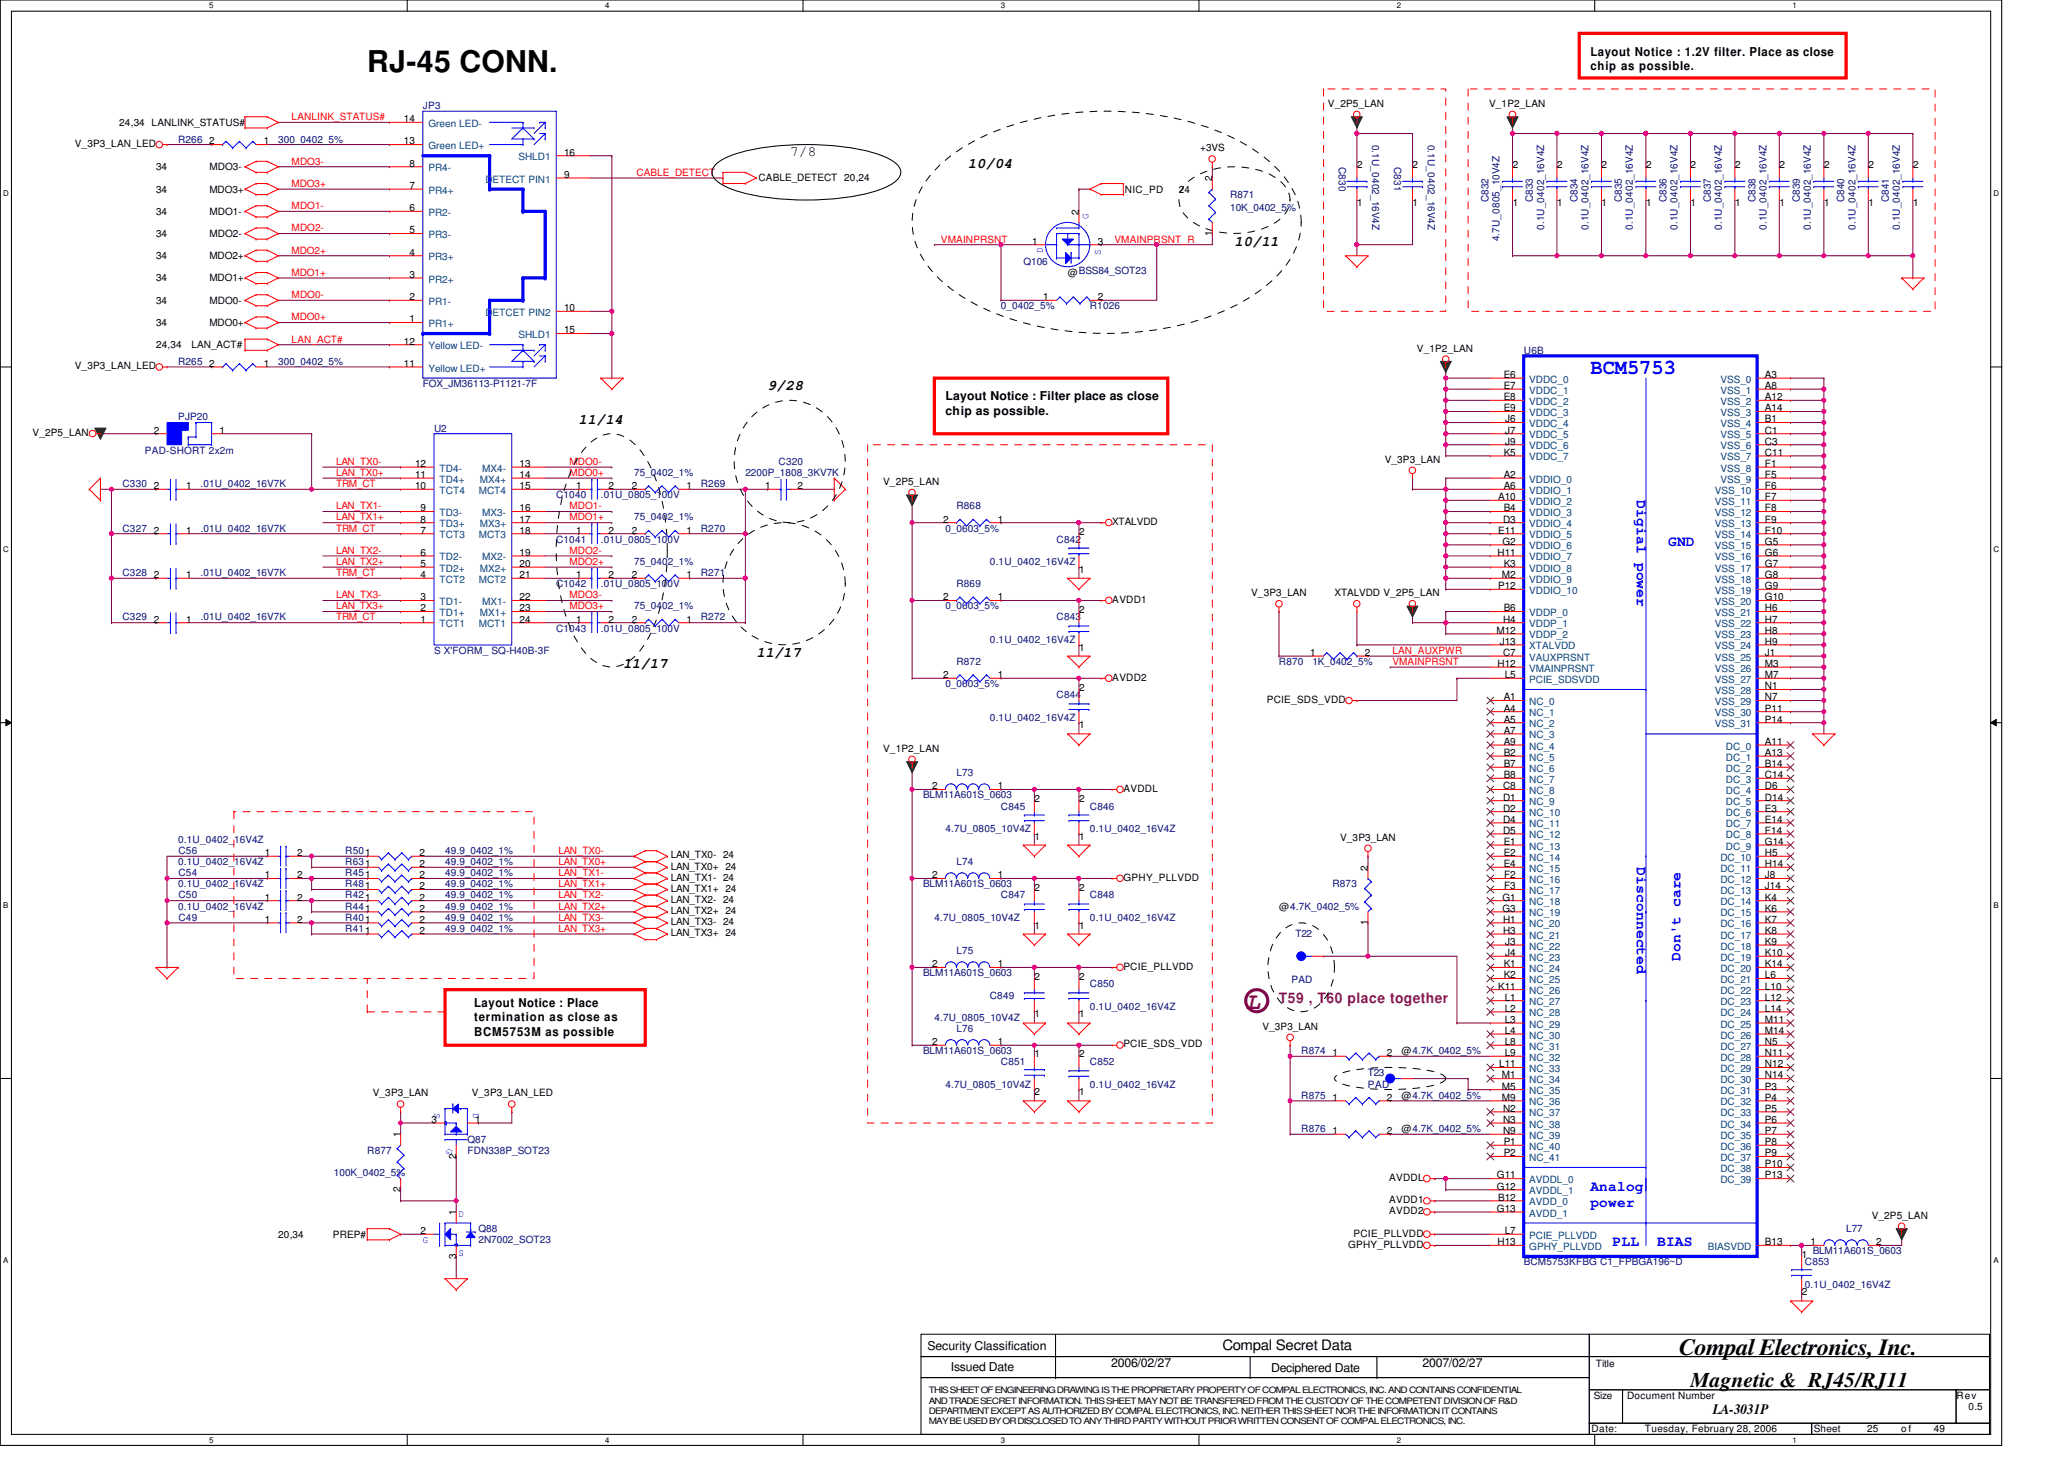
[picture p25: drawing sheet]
<svg xmlns="http://www.w3.org/2000/svg" width="297mm" height="210mm" viewBox="0 0 297 210" stroke-linecap="round" stroke-linejoin="round" font-family="sans-serif">
<defs><g id="words">
<text font-size="4.3" x="52.8" y="10.4">RJ-45 CONN.</text>
<text font-size="3.3" fill="#800080" x="179.3" y="145.2">L</text>
<text font-size="3.3" x="241.7" y="195.1">Compal Electronics, Inc.</text>
<text font-size="3" fill="#00f" x="228.9" y="53.8">BCM5753</text>
<text font-size="3" x="243.3" y="199.6">Magnetic &amp; RJ45/RJ11</text>
<g font-size="2.1">
<text x="113.7" y="22.5">7/8</text>
<text x="139.3" y="24.2">10/04</text>
<text x="177.7" y="35.4">10/11</text>
<text x="110.5" y="56.2">9/28</text>
<text x="83.3" y="61">11/14</text>
<text x="108.9" y="94.6">11/17</text>
<text x="89.7" y="96.2">11/17</text>
<text x="175.9" y="194.4">Compal Secret Data</text>
<text x="246.5" y="203.5">LA-3031P</text>
</g>
<g font-size="2.1" fill="#00f">
<text x="235.6" y="72" transform="rotate(90 235.6 72)">Digial power</text>
<text x="240.1" y="78.5">GND</text>
<text x="235.6" y="124.8" transform="rotate(90 235.6 124.8)">Disconnected</text>
<text x="241.8" y="138.3" transform="rotate(-90 241.8 138.3)">Don't care</text>
<text x="228.9" y="171.4">Analog</text>
<text x="228.9" y="173.7">power</text>
<text x="232.1" y="179.4">PLL</text>
<text x="238.5" y="179.4">BIAS</text>
</g>
<text font-size="2.1" fill="#800080" x="184.1" y="144.4">T59 , T60 place together</text>
<g font-size="1.8">
<text x="228.9" y="8">Layout Notice : 1.2V filter. Place as close</text>
<text x="228.9" y="10.1">chip as possible.</text>
<text x="136.1" y="57.6">Layout Notice : Filter place as close</text>
<text x="136.1" y="59.7">chip as possible.</text>
<text x="68.2" y="144.9">Layout Notice : Place</text>
<text x="68.2" y="147">termination as close as</text>
<text x="68.2" y="149.1">BCM5753M as possible</text>
<text x="133.5" y="194.2">Security Classification</text>
<text x="136.9" y="197.3">Issued Date</text>
<text x="159.9" y="196.8">2006/02/27</text>
<text x="182.9" y="197.4">Deciphered Date</text>
<text x="204.7" y="196.8">2007/02/27</text>
</g>
<g font-size="1.4" fill="#f00">
<text x="42" y="17.3">LANLINK_STATUS#</text>
<text x="42" y="23.7">MDO3-</text>
<text x="42" y="26.9">MDO3+</text>
<text x="91.6" y="25.3">CABLE_DETECT</text>
<text x="42" y="30.1">MDO1-</text>
<text x="42" y="33.3">MDO2-</text>
<text x="135.4" y="34.9">VMAINPRSNT</text>
<text x="160.4" y="34.9">VMAINPRSNT_R</text>
<text x="42" y="39.7">MDO1+</text>
<text x="42" y="36.5">MDO2+</text>
<text x="42" y="46.1">MDO0+</text>
<text x="42" y="42.9">MDO0-</text>
<text x="42" y="49.3">LAN_ACT#</text>
<text x="48.4" y="70.1">TRM_CT</text>
<text x="48.4" y="68.5">LAN_TX0+</text>
<text x="48.4" y="66.9">LAN_TX0-</text>
<text x="82" y="68.5">MDO0+</text>
<text x="82" y="66.9">MDO0-</text>
<text x="48.4" y="73.3">LAN_TX1-</text>
<text x="48.4" y="74.9">LAN_TX1+</text>
<text x="48.4" y="76.5">TRM_CT</text>
<text x="82" y="73.3">MDO1-</text>
<text x="82" y="74.9">MDO1+</text>
<text x="48.4" y="79.7">LAN_TX2-</text>
<text x="48.4" y="81.3">LAN_TX2+</text>
<text x="48.4" y="82.9">TRM_CT</text>
<text x="82" y="79.7">MDO2-</text>
<text x="82" y="81.3">MDO2+</text>
<text x="48.4" y="86.1">LAN_TX3-</text>
<text x="48.4" y="87.7">LAN_TX3+</text>
<text x="48.4" y="89.3">TRM_CT</text>
<text x="82" y="86.1">MDO3-</text>
<text x="82" y="87.7">MDO3+</text>
<text x="200.4" y="94.1">LAN_AUXPWR</text>
<text x="200.4" y="95.7">VMAINPRSNT</text>
<text x="80.4" y="124.5">LAN_TX0+</text>
<text x="80.4" y="122.9">LAN_TX0-</text>
<text x="80.4" y="129.3">LAN_TX2-</text>
<text x="80.4" y="130.9">LAN_TX2+</text>
<text x="80.4" y="127.7">LAN_TX1+</text>
<text x="80.4" y="126.1">LAN_TX1-</text>
<text x="80.4" y="132.5">LAN_TX3-</text>
<text x="80.4" y="134.1">LAN_TX3+</text>
</g>
<g font-size="1.4">
<text x="58.1" y="17.6">14</text>
<text x="191.1" y="15.4">V_2P5_LAN</text>
<text x="214.3" y="15.4">V_1P2_LAN</text>
<text x="10.8" y="21.1">V_3P3_LAN_LED</text>
<text x="17.2" y="18.1">24,34 LANLINK_STATUS#</text>
<text x="30.1" y="20.8">2</text>
<text x="38" y="20.8">1</text>
<text x="58.1" y="20.8">13</text>
<text x="58.9" y="24">8</text>
<text x="81.2" y="22.4">16</text>
<text x="172.7" y="21.8">+3VS</text>
<text x="22.5" y="24.5">34</text>
<text x="22.5" y="27.7">34</text>
<text x="30.1" y="24.5">MDO3-</text>
<text x="30.1" y="27.7">MDO3+</text>
<text x="58.9" y="27.2">7</text>
<text x="81.2" y="25.6">9</text>
<text x="109.2" y="26.1">CABLE_DETECT 20,24</text>
<text x="161.9" y="27.7">NIC_PD</text>
<text x="169.7" y="27.7">24</text>
<text x="174.5" y="26.1" transform="rotate(-90 174.5 26.1)">2</text>
<text x="195.3" y="29.6">1</text>
<text x="195.3" y="24.2">2</text>
<text x="203.3" y="29.6">1</text>
<text x="203.3" y="24.2">2</text>
<text x="217.7" y="29.6">1</text>
<text x="217.7" y="24.2">2</text>
<text x="224.1" y="29.6">1</text>
<text x="224.1" y="24.2">2</text>
<text x="230.5" y="29.6">1</text>
<text x="230.5" y="24.2">2</text>
<text x="236.9" y="29.6">1</text>
<text x="236.9" y="24.2">2</text>
<text x="243.3" y="29.6">1</text>
<text x="243.3" y="24.2">2</text>
<text x="249.7" y="29.6">1</text>
<text x="249.7" y="24.2">2</text>
<text x="256.1" y="29.6">1</text>
<text x="256.1" y="24.2">2</text>
<text x="262.5" y="29.6">1</text>
<text x="262.5" y="24.2">2</text>
<text x="268.9" y="29.6">1</text>
<text x="268.9" y="24.2">2</text>
<text x="275.3" y="29.6">1</text>
<text x="275.3" y="24.2">2</text>
<text x="22.5" y="30.9">34</text>
<text x="22.5" y="34.1">34</text>
<text x="30.1" y="30.9">MDO1-</text>
<text x="30.1" y="34.1">MDO2-</text>
<text x="58.9" y="33.6">5</text>
<text x="58.9" y="30.4">6</text>
<text x="148.5" y="35.2">1</text>
<text x="155.3" y="30.9" transform="rotate(-90 155.3 30.9)">2</text>
<text x="158" y="35.2">3</text>
<text x="174.5" y="33.9" transform="rotate(-90 174.5 33.9)">1</text>
<text x="22.5" y="37.3">34</text>
<text x="22.5" y="40.5">34</text>
<text x="30.1" y="37.3">MDO2+</text>
<text x="30.1" y="40.5">MDO1+</text>
<text x="58.9" y="40">3</text>
<text x="58.9" y="36.8">4</text>
<text x="153.7" y="39.7">@BSS84_SOT23</text>
<text x="22.5" y="43.7">34</text>
<text x="22.5" y="46.9">34</text>
<text x="30.1" y="43.7">MDO0-</text>
<text x="30.1" y="46.9">MDO0+</text>
<text x="58.9" y="43.2">2</text>
<text x="58.9" y="46.4">1</text>
<text x="81.2" y="48">15</text>
<text x="81.2" y="44.8">10</text>
<text x="150.1" y="43.2">1</text>
<text x="158" y="43.2">2</text>
<text x="10.8" y="53.1">V_3P3_LAN_LED</text>
<text x="22.5" y="50.1">24,34</text>
<text x="27.6" y="50.1">LAN_ACT#</text>
<text x="30.1" y="52.8">2</text>
<text x="38" y="52.8">1</text>
<text x="58.1" y="52.8">11</text>
<text x="58.1" y="49.6">12</text>
<text x="203.9" y="50.6">V_1P2_LAN</text>
<text x="216.4" y="54.4">E6</text>
<text x="216.4" y="56">E7</text>
<text x="216.4" y="57.6">E8</text>
<text x="216.4" y="59.2">E9</text>
<text x="254" y="54.4">A3</text>
<text x="254" y="56">A8</text>
<text x="254" y="57.6">A12</text>
<text x="254" y="59.2">A14</text>
<text x="4.7" y="62.7">V_2P5_LAN</text>
<text x="22.1" y="62.4">2</text>
<text x="31.6" y="62.4">1</text>
<text x="216.4" y="65.6">K5</text>
<text x="216.6" y="60.8">J6</text>
<text x="216.6" y="62.4">J7</text>
<text x="216.6" y="64">J9</text>
<text x="254" y="60.8">B1</text>
<text x="254" y="62.4">C1</text>
<text x="254" y="64">C3</text>
<text x="254" y="65.6">C11</text>
<text x="22.1" y="70.4">2</text>
<text x="26.8" y="70.4">1</text>
<text x="59.7" y="70.4">10</text>
<text x="59.7" y="68.8">11</text>
<text x="59.7" y="67.2">12</text>
<text x="74.8" y="70.4">15</text>
<text x="74.8" y="68.8">14</text>
<text x="74.8" y="67.2">13</text>
<text x="82.9" y="70.4">1</text>
<text x="87.6" y="70.4">2</text>
<text x="90.9" y="70.4">2</text>
<text x="98.8" y="70.4">1</text>
<text x="110.1" y="70.4">1</text>
<text x="114.8" y="70.4">2</text>
<text x="127.1" y="69.8">V_2P5_LAN</text>
<text x="199.3" y="66.6">V_3P3_LAN</text>
<text x="215.6" y="72">A10</text>
<text x="216.4" y="68.8">A2</text>
<text x="216.4" y="70.4">A6</text>
<text x="254" y="67.2">F1</text>
<text x="254" y="68.8">F5</text>
<text x="254" y="70.4">F6</text>
<text x="254" y="72">F7</text>
<text x="22.1" y="76.8">2</text>
<text x="26.8" y="76.8">1</text>
<text x="60.5" y="76.8">7</text>
<text x="60.5" y="75.2">8</text>
<text x="60.5" y="73.6">9</text>
<text x="74.8" y="76.8">18</text>
<text x="74.8" y="75.2">17</text>
<text x="74.8" y="73.6">16</text>
<text x="82.9" y="76.8">1</text>
<text x="87.6" y="76.8">2</text>
<text x="90.9" y="76.8">2</text>
<text x="98.8" y="76.8">1</text>
<text x="135.7" y="75.2">2</text>
<text x="143.6" y="75.2">1</text>
<text x="155.3" y="77">2</text>
<text x="160.1" y="75.5">XTALVDD</text>
<text x="215.6" y="76.8">E11</text>
<text x="216.3" y="75.2">D3</text>
<text x="216.4" y="73.6">B4</text>
<text x="254" y="73.6">F8</text>
<text x="254" y="75.2">F9</text>
<text x="254" y="76.8">F10</text>
<text x="22.1" y="83.2">2</text>
<text x="26.8" y="83.2">1</text>
<text x="60.5" y="83.2">4</text>
<text x="60.5" y="81.6">5</text>
<text x="60.5" y="80">6</text>
<text x="74.8" y="80">19</text>
<text x="74.8" y="81.6">20</text>
<text x="74.8" y="83.2">21</text>
<text x="82.9" y="83.2">1</text>
<text x="87.6" y="83.2">2</text>
<text x="90.9" y="83.2">2</text>
<text x="98.8" y="83.2">1</text>
<text x="155.3" y="82.4">1</text>
<text x="215.5" y="80">H11</text>
<text x="216.2" y="83.2">M2</text>
<text x="216.2" y="78.4">G2</text>
<text x="216.4" y="81.6">K3</text>
<text x="254" y="78.4">G5</text>
<text x="254" y="80">G6</text>
<text x="254" y="81.6">G7</text>
<text x="254" y="83.2">G8</text>
<text x="22.1" y="89.6">2</text>
<text x="26.8" y="89.6">1</text>
<text x="60.5" y="89.6">1</text>
<text x="60.5" y="88">2</text>
<text x="60.5" y="86.4">3</text>
<text x="74.8" y="86.4">22</text>
<text x="74.8" y="88">23</text>
<text x="74.8" y="89.6">24</text>
<text x="82.9" y="89.6">1</text>
<text x="87.6" y="89.6">2</text>
<text x="90.9" y="89.6">2</text>
<text x="98.8" y="89.6">1</text>
<text x="135.7" y="86.4">2</text>
<text x="143.6" y="86.4">1</text>
<text x="155.3" y="88.2">2</text>
<text x="160.1" y="86.7">AVDD1</text>
<text x="180.1" y="85.8">V_3P3_LAN</text>
<text x="192.1" y="85.8">XTALVDD V_2P5_LAN</text>
<text x="215.6" y="84.8">P12</text>
<text x="216.3" y="89.6">H4</text>
<text x="216.4" y="88">B6</text>
<text x="254" y="84.8">G9</text>
<text x="254" y="86.4">G10</text>
<text x="254" y="88">H6</text>
<text x="254" y="89.6">H7</text>
<text x="155.3" y="93.6">1</text>
<text x="188.5" y="94.4">1</text>
<text x="196.4" y="94.4">2</text>
<text x="215.3" y="91.2">M12</text>
<text x="215.5" y="96">H12</text>
<text x="215.8" y="92.8">J13</text>
<text x="216.3" y="94.4">C7</text>
<text x="254" y="91.2">H8</text>
<text x="254" y="92.8">H9</text>
<text x="254" y="94.4">J1</text>
<text x="254" y="96">M3</text>
<text x="135.7" y="97.6">2</text>
<text x="143.6" y="97.6">1</text>
<text x="155.3" y="99.4">2</text>
<text x="160.1" y="98">AVDD2</text>
<text x="182.3" y="101.2">PCIE_SDS_VDD</text>
<text x="216.4" y="100.8">A1</text>
<text x="216.6" y="97.6">L5</text>
<text x="254" y="97.6">M7</text>
<text x="254" y="99.2">N1</text>
<text x="254" y="100.8">N7</text>
<text x="155.3" y="104.8">1</text>
<text x="216.4" y="102.4">A4</text>
<text x="216.4" y="104">A5</text>
<text x="216.4" y="105.6">A7</text>
<text x="216.4" y="107.2">A9</text>
<text x="254" y="107.2">A11</text>
<text x="254" y="102.4">P11</text>
<text x="254" y="104">P14</text>
<text x="127.1" y="108.2">V_1P2_LAN</text>
<text x="134.1" y="113.6">2</text>
<text x="143.6" y="113.6">1</text>
<text x="161.7" y="114">AVDDL</text>
<text x="216.3" y="113.6">C8</text>
<text x="216.4" y="108.8">B2</text>
<text x="216.4" y="110.4">B7</text>
<text x="216.4" y="112">B8</text>
<text x="254" y="108.8">A13</text>
<text x="254" y="110.4">B14</text>
<text x="254" y="112">C14</text>
<text x="254" y="113.6">D6</text>
<text x="148.9" y="115.4">2</text>
<text x="155.3" y="115.4">2</text>
<text x="216.3" y="115.2">D1</text>
<text x="216.3" y="116.8">D2</text>
<text x="216.3" y="118.4">D4</text>
<text x="216.3" y="120">D5</text>
<text x="254" y="115.2">D14</text>
<text x="254" y="116.8">E3</text>
<text x="254" y="118.4">E14</text>
<text x="254" y="120">F14</text>
<text x="38.1" y="123.2">1</text>
<text x="42.8" y="123.2">2</text>
<text x="60.4" y="123.2">2</text>
<text x="60.4" y="124.8">2</text>
<text x="96.5" y="123.6">LAN_TX0- 24</text>
<text x="96.5" y="125.2">LAN_TX0+ 24</text>
<text x="148.9" y="120.8">1</text>
<text x="155.3" y="120.8">1</text>
<text x="192.9" y="121">V_3P3_LAN</text>
<text x="196.8" y="125.3" transform="rotate(-90 196.8 125.3)">2</text>
<text x="216.4" y="121.6">E1</text>
<text x="216.4" y="123.2">E2</text>
<text x="216.4" y="124.8">E4</text>
<text x="254" y="121.6">G14</text>
<text x="254" y="123.2">H5</text>
<text x="254" y="124.8">H14</text>
<text x="38.1" y="126.4">1</text>
<text x="38.1" y="129.6">1</text>
<text x="42.8" y="126.4">2</text>
<text x="42.8" y="129.6">2</text>
<text x="60.4" y="128">2</text>
<text x="60.4" y="131.2">2</text>
<text x="60.4" y="129.6">2</text>
<text x="60.4" y="126.4">2</text>
<text x="96.5" y="128.4">LAN_TX1+ 24</text>
<text x="96.5" y="131.6">LAN_TX2+ 24</text>
<text x="96.5" y="126.7">LAN_TX1- 24</text>
<text x="96.5" y="130">LAN_TX2- 24</text>
<text x="134.1" y="126.4">2</text>
<text x="143.6" y="126.4">1</text>
<text x="148.9" y="128.2">2</text>
<text x="155.3" y="128.2">2</text>
<text x="161.7" y="126.7">GPHY_PLLVDD</text>
<text x="184.1" y="130.9">@4.7K_0402_5%</text>
<text x="216.2" y="129.6">G1</text>
<text x="216.2" y="131.2">G3</text>
<text x="216.5" y="126.4">F2</text>
<text x="216.5" y="128">F3</text>
<text x="254" y="126.4">J8</text>
<text x="254" y="128">J14</text>
<text x="254" y="129.6">K4</text>
<text x="254" y="131.2">K6</text>
<text x="38.1" y="132.8">1</text>
<text x="42.8" y="132.8">2</text>
<text x="60.4" y="134.4">2</text>
<text x="60.4" y="132.8">2</text>
<text x="96.5" y="134.7">LAN_TX3+ 24</text>
<text x="96.5" y="133.2">LAN_TX3- 24</text>
<text x="148.9" y="133.6">1</text>
<text x="155.3" y="133.6">1</text>
<text x="196.8" y="133.2" transform="rotate(-90 196.8 133.2)">1</text>
<text x="216.3" y="132.8">H1</text>
<text x="216.3" y="134.4">H3</text>
<text x="216.6" y="136">J3</text>
<text x="216.6" y="137.6">J4</text>
<text x="254" y="132.8">K7</text>
<text x="254" y="134.4">K8</text>
<text x="254" y="136">K9</text>
<text x="254" y="137.6">K10</text>
<text x="134.1" y="139.2">2</text>
<text x="143.6" y="139.2">1</text>
<text x="148.9" y="141">2</text>
<text x="155.3" y="141">2</text>
<text x="161.7" y="139.6">PCIE_PLLVDD</text>
<text x="215.6" y="142.4">K11</text>
<text x="216.4" y="139.2">K1</text>
<text x="216.4" y="140.8">K2</text>
<text x="216.6" y="144">L1</text>
<text x="254" y="139.2">K14</text>
<text x="254" y="140.8">L6</text>
<text x="254" y="142.4">L10</text>
<text x="254" y="144">L12</text>
<text x="148.9" y="146.4">1</text>
<text x="155.3" y="146.4">1</text>
<text x="181.7" y="148.2">V_3P3_LAN</text>
<text x="216.6" y="145.6">L2</text>
<text x="216.6" y="147.2">L3</text>
<text x="216.6" y="148.8">L4</text>
<text x="254" y="145.6">L14</text>
<text x="254" y="147.2">M11</text>
<text x="254" y="148.8">M14</text>
<text x="134.1" y="150.4">2</text>
<text x="143.6" y="150.4">1</text>
<text x="148.9" y="152.2">1</text>
<text x="155.3" y="152.2">2</text>
<text x="161.7" y="150.7">PCIE_SDS_VDD</text>
<text x="191.7" y="152">1</text>
<text x="199.6" y="152">2</text>
<text x="201.7" y="151.7">@4.7K_0402_5%</text>
<text x="215.7" y="153.6">L11</text>
<text x="216.2" y="155.2">M1</text>
<text x="216.6" y="150.4">L8</text>
<text x="216.6" y="152">L9</text>
<text x="254" y="150.4">N5</text>
<text x="254" y="152">N11</text>
<text x="254" y="153.6">N12</text>
<text x="254" y="155.2">N14</text>
<text x="53.7" y="157.8">V_3P3_LAN</text>
<text x="62.1" y="161.6">3</text>
<text x="67.9" y="157.8">V_3P3_LAN_LED</text>
<text x="68.4" y="161.6">1</text>
<text x="148.9" y="157.6">2</text>
<text x="155.3" y="157.6">1</text>
<text x="191.7" y="158.4">1</text>
<text x="199.6" y="158.4">2</text>
<text x="201.7" y="158.1">@4.7K_0402_5%</text>
<text x="216.2" y="156.8">M5</text>
<text x="216.2" y="158.4">M9</text>
<text x="216.3" y="160">N2</text>
<text x="216.3" y="161.6">N3</text>
<text x="254" y="156.8">P3</text>
<text x="254" y="158.4">P4</text>
<text x="254" y="160">P5</text>
<text x="254" y="161.6">P6</text>
<text x="57.6" y="163.7" transform="rotate(-90 57.6 163.7)">1</text>
<text x="65.6" y="166.8" transform="rotate(-90 65.6 166.8)">2</text>
<text x="191.7" y="163.2">1</text>
<text x="199.6" y="163.2">2</text>
<text x="201.7" y="162.9">@4.7K_0402_5%</text>
<text x="216.3" y="163.2">N9</text>
<text x="216.4" y="164.8">P1</text>
<text x="216.4" y="166.4">P2</text>
<text x="254" y="163.2">P7</text>
<text x="254" y="164.8">P8</text>
<text x="254" y="166.4">P9</text>
<text x="57.6" y="171.6" transform="rotate(-90 57.6 171.6)">2</text>
<text x="199.9" y="170">AVDDL</text>
<text x="199.9" y="173.2">AVDD1</text>
<text x="215.4" y="169.6">G11</text>
<text x="215.4" y="171.2">G12</text>
<text x="215.6" y="172.8">B12</text>
<text x="254" y="168">P10</text>
<text x="254" y="169.6">P13</text>
<text x="40" y="178.1">20,34</text>
<text x="47.9" y="178.1">PREP#</text>
<text x="60.5" y="177.6">2</text>
<text x="65.6" y="174.9" transform="rotate(-90 65.6 174.9)">1</text>
<text x="194" y="179.6">GPHY_PLLVDD</text>
<text x="194.8" y="178">PCIE_PLLVDD</text>
<text x="199.9" y="174.8">AVDD2</text>
<text x="215.4" y="174.4">G13</text>
<text x="215.5" y="179.2">H13</text>
<text x="216.6" y="177.6">L7</text>
<text x="254" y="179.2">B13</text>
<text x="260.6" y="179.2">1</text>
<text x="269.4" y="175.4">V_2P5_LAN</text>
<text x="270" y="179.2">2</text>
<text x="65.6" y="181.2" transform="rotate(-90 65.6 181.2)">3</text>
<text x="259.3" y="181">1</text>
<text x="259.3" y="186.4">2</text>
<text x="229.7" y="196.7">Title</text>
<text x="229.4" y="201.3">Size</text>
<text x="234.2" y="201.3">Document Number</text>
<text x="281.6" y="201.3">Rev</text>
<text x="283.3" y="202.9">0.5</text>
<text x="229" y="206.1">Date:</text>
<text x="236.7" y="206.1">Tuesday, February 28, 2006</text>
<text x="261" y="206.1">Sheet</text>
<text x="268.7" y="206.1">25</text>
<text x="273.6" y="206.1">of</text>
<text x="278.3" y="206.1">49</text>
</g>
<g font-size="1.4" fill="#000080">
<text x="60.9" y="15.7">JP3</text>
<text x="25.7" y="20.5">R266</text>
<text x="40" y="20.5">300_0402_5%</text>
<text x="197.5" y="20.8" transform="rotate(90 197.5 20.8)">0.1U_0402_16V4Z</text>
<text x="205.5" y="20.8" transform="rotate(90 205.5 20.8)">0.1U_0402_16V4Z</text>
<text x="177" y="28.5">R871</text>
<text x="192.7" y="24" transform="rotate(90 192.7 24)">C830</text>
<text x="200.7" y="24" transform="rotate(90 200.7 24)">C831</text>
<text x="214.2" y="29.1" transform="rotate(-90 214.2 29.1)">C832</text>
<text x="220.6" y="29.1" transform="rotate(-90 220.6 29.1)">C833</text>
<text x="227" y="29.1" transform="rotate(-90 227 29.1)">C834</text>
<text x="233.4" y="29.1" transform="rotate(-90 233.4 29.1)">C835</text>
<text x="239.8" y="29.1" transform="rotate(-90 239.8 29.1)">C836</text>
<text x="246.2" y="29.1" transform="rotate(-90 246.2 29.1)">C837</text>
<text x="252.6" y="29.1" transform="rotate(-90 252.6 29.1)">C838</text>
<text x="259" y="29.1" transform="rotate(-90 259 29.1)">C839</text>
<text x="265.4" y="29.1" transform="rotate(-90 265.4 29.1)">C840</text>
<text x="271.8" y="29.1" transform="rotate(-90 271.8 29.1)">C841</text>
<text x="177" y="30.4">10K_0402_5%</text>
<text x="215.8" y="34.7" transform="rotate(-90 215.8 34.7)">4.7U_0805_10V4Z</text>
<text x="222.2" y="33.1" transform="rotate(-90 222.2 33.1)">0.1U_0402_16V4Z</text>
<text x="228.6" y="33.1" transform="rotate(-90 228.6 33.1)">0.1U_0402_16V4Z</text>
<text x="235" y="33.1" transform="rotate(-90 235 33.1)">0.1U_0402_16V4Z</text>
<text x="241.4" y="33.1" transform="rotate(-90 241.4 33.1)">0.1U_0402_16V4Z</text>
<text x="247.8" y="33.1" transform="rotate(-90 247.8 33.1)">0.1U_0402_16V4Z</text>
<text x="254.2" y="33.1" transform="rotate(-90 254.2 33.1)">0.1U_0402_16V4Z</text>
<text x="260.6" y="33.1" transform="rotate(-90 260.6 33.1)">0.1U_0402_16V4Z</text>
<text x="267" y="33.1" transform="rotate(-90 267 33.1)">0.1U_0402_16V4Z</text>
<text x="273.4" y="33.1" transform="rotate(-90 273.4 33.1)">0.1U_0402_16V4Z</text>
<text x="147.3" y="38.1">Q106</text>
<text x="144.1" y="44.5">0_0402_5%</text>
<text x="156.9" y="44.5">R1026</text>
<text x="25.7" y="52.5">R265</text>
<text x="40" y="52.5">300_0402_5%</text>
<text x="219.3" y="50.9">U6B</text>
<text x="60.9" y="55.7">FOX_JM36113-P1121-7F</text>
<text x="20.8" y="65.3">PAD-SHORT 2x2m</text>
<text x="25.7" y="60.5">PJP20</text>
<text x="62.5" y="62.1">U2</text>
<text x="17.6" y="70.1">C330</text>
<text x="28.8" y="70.1">.01U_0402_16V7K</text>
<text x="80" y="71.7">C1040</text>
<text x="86.5" y="71.7">.01U_0805_100V</text>
<text x="91.3" y="68.5">75_0402_1%</text>
<text x="100.9" y="70.1">R269</text>
<text x="107.3" y="68.5">2200P_1808_3KV7K</text>
<text x="112.1" y="66.9">C320</text>
<text x="17.6" y="76.5">C327</text>
<text x="28.8" y="76.5">.01U_0402_16V7K</text>
<text x="91.3" y="74.9">75_0402_1%</text>
<text x="100.9" y="76.5">R270</text>
<text x="136.1" y="76.5">0_0603_5%</text>
<text x="137.7" y="73.3">R868</text>
<text x="17.6" y="82.9">C328</text>
<text x="28.8" y="82.9">.01U_0402_16V7K</text>
<text x="80" y="78.1">C1041</text>
<text x="86.5" y="78.1">.01U_0805_100V</text>
<text x="91.3" y="81.3">75_0402_1%</text>
<text x="100.9" y="82.9">R271</text>
<text x="142.5" y="81.3">0.1U_0402_16V4Z</text>
<text x="152.1" y="78.1">C842</text>
<text x="17.6" y="89.3">C329</text>
<text x="28.8" y="89.3">.01U_0402_16V7K</text>
<text x="80" y="84.5">C1042</text>
<text x="86.5" y="84.5">.01U_0805_100V</text>
<text x="91.3" y="87.7">75_0402_1%</text>
<text x="100.9" y="89.3">R272</text>
<text x="136.1" y="87.7">0_0603_5%</text>
<text x="137.7" y="84.5">R869</text>
<text x="152.1" y="89.3">C843</text>
<text x="62.5" y="94.1">S X'FORM_ SQ-H40B-3F</text>
<text x="80" y="90.9">C1043</text>
<text x="86.5" y="90.9">.01U_0805_100V</text>
<text x="137.7" y="95.7">R872</text>
<text x="142.5" y="92.5">0.1U_0402_16V4Z</text>
<text x="184.1" y="95.7">R870</text>
<text x="188.9" y="95.7">1K_0402_5%</text>
<text x="136.1" y="98.9">0_0603_5%</text>
<text x="152.1" y="100.5">C844</text>
<text x="142.5" y="103.7">0.1U_0402_16V4Z</text>
<text x="137.7" y="111.7">L73</text>
<text x="132.9" y="114.9">BLM11A601S_0603</text>
<text x="136.1" y="119.7">4.7U_0805_10V4Z</text>
<text x="144.1" y="116.5">C845</text>
<text x="156.9" y="116.5">C846</text>
<text x="156.9" y="119.7">0.1U_0402_16V4Z</text>
<text x="25.7" y="124.5">0.1U_0402_16V4Z</text>
<text x="25.7" y="121.3">0.1U_0402_16V4Z</text>
<text x="25.7" y="122.9">C56</text>
<text x="49.7" y="122.9">R501</text>
<text x="49.7" y="124.5">R631</text>
<text x="64" y="122.9">49.9_0402_1%</text>
<text x="64" y="124.5">49.9_0402_1%</text>
<text x="137.7" y="124.5">L74</text>
<text x="25.7" y="130.9">0.1U_0402_16V4Z</text>
<text x="25.7" y="127.7">0.1U_0402_16V4Z</text>
<text x="25.7" y="126.1">C54</text>
<text x="25.7" y="129.3">C50</text>
<text x="49.7" y="127.7">R481</text>
<text x="49.7" y="130.9">R441</text>
<text x="49.7" y="129.3">R421</text>
<text x="49.7" y="126.1">R451</text>
<text x="64" y="127.7">49.9_0402_1%</text>
<text x="64" y="130.9">49.9_0402_1%</text>
<text x="64" y="129.3">49.9_0402_1%</text>
<text x="64" y="126.1">49.9_0402_1%</text>
<text x="132.9" y="127.7">BLM11A601S_0603</text>
<text x="144.1" y="129.3">C847</text>
<text x="156.9" y="129.3">C848</text>
<text x="191.7" y="127.7">R873</text>
<text x="25.7" y="132.5">C49</text>
<text x="49.7" y="134.1">R411</text>
<text x="49.7" y="132.5">R401</text>
<text x="64" y="134.1">49.9_0402_1%</text>
<text x="64" y="132.5">49.9_0402_1%</text>
<text x="134.5" y="132.5">4.7U_0805_10V4Z</text>
<text x="137.7" y="137.3">L75</text>
<text x="156.9" y="132.5">0.1U_0402_16V4Z</text>
<text x="186.5" y="134.9">T22</text>
<text x="132.9" y="140.5">BLM11A601S_0603</text>
<text x="142.5" y="143.7">C849</text>
<text x="156.9" y="142.1">C850</text>
<text x="185.9" y="141.5">PAD</text>
<text x="134.5" y="146.9">4.7U_0805_10V4Z</text>
<text x="137.7" y="148.5">L76</text>
<text x="156.9" y="145.3">0.1U_0402_16V4Z</text>
<text x="132.9" y="151.7">BLM11A601S_0603</text>
<text x="144.1" y="153.3">C851</text>
<text x="156.9" y="153.3">C852</text>
<text x="187.3" y="151.7">R874</text>
<text x="196.9" y="154.9">T23</text>
<text x="136.1" y="156.5">4.7U_0805_10V4Z</text>
<text x="156.9" y="156.5">0.1U_0402_16V4Z</text>
<text x="187.3" y="158.1">R875</text>
<text x="196.9" y="156.5">PAD</text>
<text x="52.8" y="166.1">R877</text>
<text x="67.3" y="164.5">Q87</text>
<text x="67.3" y="166.1">FDN338P_SOT23</text>
<text x="187.3" y="162.9">R876</text>
<text x="48" y="169.3">100K_0402_5%</text>
<text x="68.9" y="177.3">Q88</text>
<text x="68.9" y="178.9">2N7002_SOT23</text>
<text x="265.7" y="177.3">L77</text>
<text x="219.3" y="182.1">BCM5753KFBG C1_FPBGA196~D</text>
<text x="259.8" y="182.1">C853</text>
<text x="259.8" y="185.3">0.1U_0402_16V4Z</text>
<text x="260.9" y="180.5">BLM11A601S_0603</text>
</g>
<g font-size="1.4" fill="#004080">
<text x="61.7" y="21.5">Green LED+</text>
<text x="61.7" y="18.3">Green LED-</text>
<text x="74.6" y="23.1">SHLD1</text>
<text x="61.7" y="27.9">PR4+</text>
<text x="61.7" y="24.7">PR4-</text>
<text x="69.8" y="26.3">DETECT PIN1</text>
<text x="61.7" y="34.3">PR3-</text>
<text x="61.7" y="31.1">PR2-</text>
<text x="61.7" y="40.7">PR2+</text>
<text x="61.7" y="37.5">PR3+</text>
<text x="61.7" y="43.9">PR1-</text>
<text x="61.7" y="47.1">PR1+</text>
<text x="69.8" y="45.5">DETCET PIN2</text>
<text x="61.7" y="53.5">Yellow LED+</text>
<text x="61.7" y="50.3">Yellow LED-</text>
<text x="74.6" y="48.7">SHLD1</text>
<text x="220.1" y="55.1">VDDC_0</text>
<text x="220.1" y="56.7">VDDC_1</text>
<text x="220.1" y="58.3">VDDC_2</text>
<text x="220.1" y="59.9">VDDC_3</text>
<text x="247.6" y="55.1">VSS_0</text>
<text x="247.6" y="56.7">VSS_1</text>
<text x="247.6" y="58.3">VSS_2</text>
<text x="247.6" y="59.9">VSS_3</text>
<text x="220.1" y="61.5">VDDC_4</text>
<text x="220.1" y="63.1">VDDC_5</text>
<text x="220.1" y="64.7">VDDC_6</text>
<text x="247.6" y="61.5">VSS_4</text>
<text x="247.6" y="63.1">VSS_5</text>
<text x="247.6" y="64.7">VSS_6</text>
<text x="63.3" y="71.1">TCT4</text>
<text x="63.3" y="69.5">TD4+</text>
<text x="63.3" y="67.9">TD4-</text>
<text x="68.9" y="71.1">MCT4</text>
<text x="69" y="69.5">MX4+</text>
<text x="69.4" y="67.9">MX4-</text>
<text x="220.1" y="69.5">VDDIO_0</text>
<text x="220.1" y="71.1">VDDIO_1</text>
<text x="220.1" y="66.3">VDDC_7</text>
<text x="246.8" y="71.1">VSS_10</text>
<text x="247.6" y="66.3">VSS_7</text>
<text x="247.6" y="67.9">VSS_8</text>
<text x="247.6" y="69.5">VSS_9</text>
<text x="63.3" y="77.5">TCT3</text>
<text x="63.3" y="75.9">TD3+</text>
<text x="63.3" y="74.3">TD3-</text>
<text x="68.9" y="77.5">MCT3</text>
<text x="69" y="75.9">MX3+</text>
<text x="69.4" y="74.3">MX3-</text>
<text x="220.1" y="72.7">VDDIO_2</text>
<text x="220.1" y="74.3">VDDIO_3</text>
<text x="220.1" y="75.9">VDDIO_4</text>
<text x="220.1" y="77.5">VDDIO_5</text>
<text x="246.8" y="72.7">VSS_11</text>
<text x="246.8" y="74.3">VSS_12</text>
<text x="246.8" y="75.9">VSS_13</text>
<text x="246.8" y="77.5">VSS_14</text>
<text x="63.3" y="83.9">TCT2</text>
<text x="63.3" y="82.3">TD2+</text>
<text x="63.3" y="80.7">TD2-</text>
<text x="68.9" y="83.9">MCT2</text>
<text x="69" y="82.3">MX2+</text>
<text x="69.4" y="80.7">MX2-</text>
<text x="220.1" y="79.1">VDDIO_6</text>
<text x="220.1" y="80.7">VDDIO_7</text>
<text x="220.1" y="82.3">VDDIO_8</text>
<text x="220.1" y="83.9">VDDIO_9</text>
<text x="246.8" y="79.1">VSS_15</text>
<text x="246.8" y="80.7">VSS_16</text>
<text x="246.8" y="82.3">VSS_17</text>
<text x="246.8" y="83.9">VSS_18</text>
<text x="63.3" y="88.7">TD1+</text>
<text x="63.3" y="87.1">TD1-</text>
<text x="69" y="88.7">MX1+</text>
<text x="69.4" y="87.1">MX1-</text>
<text x="220.1" y="88.7">VDDP_0</text>
<text x="220.1" y="85.5">VDDIO_10</text>
<text x="246.8" y="85.5">VSS_19</text>
<text x="246.8" y="87.1">VSS_20</text>
<text x="246.8" y="88.7">VSS_21</text>
<text x="63.3" y="90.3">TCT1</text>
<text x="68.9" y="90.3">MCT1</text>
<text x="220.1" y="90.3">VDDP_1</text>
<text x="220.1" y="91.9">VDDP_2</text>
<text x="220.1" y="93.5">XTALVDD</text>
<text x="220.1" y="95.1">VAUXPRSNT</text>
<text x="246.8" y="90.3">VSS_22</text>
<text x="246.8" y="91.9">VSS_23</text>
<text x="246.8" y="93.5">VSS_24</text>
<text x="246.8" y="95.1">VSS_25</text>
<text x="220.1" y="101.5">NC_0</text>
<text x="220.1" y="96.7">VMAINPRSNT</text>
<text x="220.1" y="98.3">PCIE_SDSVDD</text>
<text x="246.8" y="96.7">VSS_26</text>
<text x="246.8" y="98.3">VSS_27</text>
<text x="246.8" y="99.9">VSS_28</text>
<text x="246.8" y="101.5">VSS_29</text>
<text x="220.1" y="103.1">NC_1</text>
<text x="220.1" y="104.7">NC_2</text>
<text x="220.1" y="106.3">NC_3</text>
<text x="220.1" y="107.9">NC_4</text>
<text x="246.8" y="103.1">VSS_30</text>
<text x="246.8" y="104.7">VSS_31</text>
<text x="248.4" y="107.9">DC_0</text>
<text x="220.1" y="109.5">NC_5</text>
<text x="220.1" y="111.1">NC_6</text>
<text x="220.1" y="112.7">NC_7</text>
<text x="248.4" y="109.5">DC_1</text>
<text x="248.4" y="111.1">DC_2</text>
<text x="248.4" y="112.7">DC_3</text>
<text x="220.1" y="114.3">NC_8</text>
<text x="220.1" y="115.9">NC_9</text>
<text x="220.1" y="117.5">NC_10</text>
<text x="220.1" y="119.1">NC_11</text>
<text x="248.4" y="114.3">DC_4</text>
<text x="248.4" y="115.9">DC_5</text>
<text x="248.4" y="117.5">DC_6</text>
<text x="248.4" y="119.1">DC_7</text>
<text x="220.1" y="120.7">NC_12</text>
<text x="220.1" y="122.3">NC_13</text>
<text x="220.1" y="123.9">NC_14</text>
<text x="220.1" y="125.5">NC_15</text>
<text x="247.6" y="123.9">DC_10</text>
<text x="247.6" y="125.5">DC_11</text>
<text x="248.4" y="120.7">DC_8</text>
<text x="248.4" y="122.3">DC_9</text>
<text x="220.1" y="127.1">NC_16</text>
<text x="220.1" y="128.7">NC_17</text>
<text x="220.1" y="130.3">NC_18</text>
<text x="220.1" y="131.9">NC_19</text>
<text x="247.6" y="127.1">DC_12</text>
<text x="247.6" y="128.7">DC_13</text>
<text x="247.6" y="130.3">DC_14</text>
<text x="247.6" y="131.9">DC_15</text>
<text x="220.1" y="133.5">NC_20</text>
<text x="220.1" y="135.1">NC_21</text>
<text x="220.1" y="136.7">NC_22</text>
<text x="247.6" y="133.5">DC_16</text>
<text x="247.6" y="135.1">DC_17</text>
<text x="247.6" y="136.7">DC_18</text>
<text x="220.1" y="138.3">NC_23</text>
<text x="220.1" y="139.9">NC_24</text>
<text x="220.1" y="141.5">NC_25</text>
<text x="220.1" y="143.1">NC_26</text>
<text x="247.6" y="138.3">DC_19</text>
<text x="247.6" y="139.9">DC_20</text>
<text x="247.6" y="141.5">DC_21</text>
<text x="247.6" y="143.1">DC_22</text>
<text x="220.1" y="144.7">NC_27</text>
<text x="220.1" y="146.3">NC_28</text>
<text x="220.1" y="147.9">NC_29</text>
<text x="220.1" y="149.5">NC_30</text>
<text x="247.6" y="144.7">DC_23</text>
<text x="247.6" y="146.3">DC_24</text>
<text x="247.6" y="147.9">DC_25</text>
<text x="247.6" y="149.5">DC_26</text>
<text x="220.1" y="151.1">NC_31</text>
<text x="220.1" y="152.7">NC_32</text>
<text x="220.1" y="154.3">NC_33</text>
<text x="220.1" y="155.9">NC_34</text>
<text x="247.6" y="151.1">DC_27</text>
<text x="247.6" y="152.7">DC_28</text>
<text x="247.6" y="154.3">DC_29</text>
<text x="247.6" y="155.9">DC_30</text>
<text x="220.1" y="157.5">NC_35</text>
<text x="220.1" y="159.1">NC_36</text>
<text x="220.1" y="160.7">NC_37</text>
<text x="247.6" y="157.5">DC_31</text>
<text x="247.6" y="159.1">DC_32</text>
<text x="247.6" y="160.7">DC_33</text>
<text x="220.1" y="162.3">NC_38</text>
<text x="220.1" y="163.9">NC_39</text>
<text x="220.1" y="165.5">NC_40</text>
<text x="220.1" y="167.1">NC_41</text>
<text x="247.6" y="162.3">DC_34</text>
<text x="247.6" y="163.9">DC_35</text>
<text x="247.6" y="165.5">DC_36</text>
<text x="247.6" y="167.1">DC_37</text>
<text x="220.1" y="170.3">AVDDL_0</text>
<text x="220.1" y="171.9">AVDDL_1</text>
<text x="220.1" y="173.5">AVDD_0</text>
<text x="247.6" y="168.7">DC_38</text>
<text x="247.6" y="170.3">DC_39</text>
<text x="220.1" y="175.1">AVDD_1</text>
<text x="220.1" y="178.3">PCIE_PLLVDD</text>
<text x="220.1" y="179.9">GPHY_PLLVDD</text>
<text x="245.8" y="179.9">BIASVDD</text>
</g>
<g font-size="1.4" fill="#00f">
<text x="156.7" y="31.5" transform="rotate(-90 156.7 31.5)">G</text>
<text x="150.1" y="36.3" transform="rotate(-90 150.1 36.3)">D</text>
<text x="158.4" y="36.7" transform="rotate(-90 158.4 36.7)">S</text>
<text x="62.5" y="160.2" transform="rotate(90 62.5 160.2)">S</text>
<text x="68.1" y="160.2" transform="rotate(90 68.1 160.2)">D</text>
<text x="64.3" y="165.3" transform="rotate(90 64.3 165.3)">G</text>
<text x="60.9" y="178.9">G</text>
<text x="66" y="175.1">D</text>
<text x="66" y="180.7">S</text>
</g>
<g font-size="1.3">
<text x="133.7" y="200.5">THIS SHEET OF ENGINEERING DRAWING IS THE PROPRIETARY PROPERTY OF COMPAL ELECTRONICS, INC. AND CONTAINSCONFIDENTIAL</text>
<text x="133.7" y="202">AND TRADE SECRET INFORMATION. THIS SHEET MAY NOT BETRANSFERED FROM THE CUSTODY OF THE COMPETENT DIVISION OF R&amp;D</text>
<text x="133.7" y="203.5">DEPARTMENT EXCEPT AS AUTHORIZED BY COMPAL ELECTRONICS, INC. NEITHER THIS SHEET NOR THE INFORMATION ITCONTAINS</text>
<text x="133.7" y="204.9">MAY BE USED BY OR DISCLOSED TO ANY THIRD PARTY WITHOUT PRIOR WRITTEN CONSENT OF COMPAL ELECTRONICS, INC.</text>
</g>
<g font-size="1.1">
<text x="30.1" y="1.2">5</text>
<text x="87.1" y="1.2">4</text>
<text x="144" y="1.2">3</text>
<text x="201" y="1.2">2</text>
<text x="258" y="1.2">1</text>
<text x=".4" y="28.2">D</text>
<text x="286.9" y="28.2">D</text>
<text x=".4" y="79.4">C</text>
<text x="286.9" y="79.4">C</text>
<text x=".4" y="130.6">B</text>
<text x="286.9" y="130.6">B</text>
<text x=".4" y="181.8">A</text>
<text x="286.9" y="181.8">A</text>
<text x="30.1" y="207.6">5</text>
<text x="87.1" y="207.6">4</text>
<text x="144" y="207.6">3</text>
<text x="201" y="207.6">2</text>
<text x="258" y="207.6">1</text>
</g>
</g></defs>
<path d="M0 0h288.1v208h-288.1zM1.6 1.6h284.9v204.8h-284.9z" fill="none" stroke="#000" stroke-width=".15"/>
<g fill="#fff">
<path d="M30.1 .2h.6v1.2h-.6z"/>
<path d="M30.1 206.6h.6v1.3h-.6z"/>
</g>
<path d="M58.6 0v1.6M58.6 206.4v1.6" fill="none" stroke="#000" stroke-width=".15"/>
<g fill="#fff">
<path d="M87.1 .2h.6v1.2h-.6z"/>
<path d="M87.1 206.6h.6v1.3h-.6z"/>
</g>
<path d="M115.6 0v1.6M115.6 206.4v1.6" fill="none" stroke="#000" stroke-width=".15"/>
<g fill="#fff">
<path d="M144 .2h.6v1.2h-.6z"/>
<path d="M144 206.6h.6v1.3h-.6z"/>
</g>
<path d="M172.5 0v1.6M172.5 206.4v1.6" fill="none" stroke="#000" stroke-width=".15"/>
<g fill="#fff">
<path d="M201 .2h.6v1.2h-.6z"/>
<path d="M201 206.6h.6v1.3h-.6z"/>
</g>
<path d="M229.5 0v1.6M229.5 206.4v1.6" fill="none" stroke="#000" stroke-width=".15"/>
<g fill="#fff">
<path d="M258 .2h.6v1.2h-.6z"/>
<path d="M258 206.6h.6v1.3h-.6z"/>
<path d="M.4 27.2h.8v1.3h-.8z"/>
<path d="M286.9 27.2h.8v1.3h-.8z"/>
<path d="M.4 78.4h.8v1.3h-.8z"/>
<path d="M286.9 78.4h.8v1.3h-.8z"/>
</g>
<path d="M0 52.8h1.6M286.5 52.8h1.6" fill="none" stroke="#000" stroke-width=".15"/>
<g fill="#fff">
<path d="M.4 129.6h.8v1.3h-.8z"/>
<path d="M286.9 129.6h.7v1.3h-.7z"/>
</g>
<path d="M0 104h1.6M286.5 104h1.6" fill="none" stroke="#000" stroke-width=".15"/>
<path d="M.8 103.5l.8 .5-.8 .5zM286.5 104l.8-.5v1z" fill="#000"/>
<path d="M.8 103.5l.8 .5-.8 .5zM286.5 104l.8-.5v1z" fill="none" stroke="#000" stroke-width=".14"/>
<g fill="#fff">
<path d="M.4 180.8h.8v1.3h-.8z"/>
<path d="M286.9 180.8h.7v1.3h-.7z"/>
</g>
<path d="M0 155.2h1.6M286.5 155.2h1.6" fill="none" stroke="#000" stroke-width=".15"/>
<g fill="none" stroke="#800040" stroke-width=".15">
<path d="M40 17.6h16M56 17.6h.1M195.3 17.6h.1M195.3 19.2h.1M195.3 17.6v6.4M195.3 19.2h8M203.3 19.2h.1M203.3 19.2v4.8M217.7 19.2h.1M217.7 17.6v6.4M217.7 19.2h57.6M224.1 19.2h.1"/>
<path d="M224.1 19.2v4.8M230.5 19.2h.1M230.5 19.2v4.8M236.9 19.2h.1M236.9 19.2v4.8M243.3 19.2h.1M243.3 19.2v4.8M249.7 19.2h.1M249.7 19.2v4.8M256.1 19.2h.1M256.1 19.2v4.8M262.5 19.2h.1"/>
<path d="M262.5 19.2v4.8M268.9 19.2h.1M268.9 19.2v4.8M275.3 19.2h.1M275.3 19.2v4.8M24 20.8h6.5M30.5 20.8h.1M38.5 20.8h17.5M40 36.8h16M40 30.4h16M40 33.6h16M40 27.2h16"/>
<path d="M40 24h16M56 30.4h.1M56 33.6h.1M56 36.8h.1M56 27.2h.1M56 24h.1M56 20.8h.1M84.9 25.6h19.2M84.9 22.4h3.1M88 22.4h.1M88 22.4v32M104.1 25.6h.1"/>
<path d="M134.5 35.2h.1M134.5 35.2h14.4M144.1 35.2h.1M144.1 35.2v8M155.3 27.2h.1M155.3 27.2v3.2M155.3 27.2h1.6M158.5 35.2h.1M166.5 35.2h.1M166.5 35.2v8h-8M174.5 24h.1M174.5 33.6h.1"/>
<path d="M174.5 33.6v1.6h-16M174.5 24v1.6M195.3 35.2h.1M195.3 28.8h.1M195.3 28.8v8M203.3 28.8h.1M203.3 28.8v6.4h-8M217.7 36.8h.1M217.7 24h.1M217.7 28.8v8M217.7 36.8h57.6M224.1 36.8h.1"/>
<path d="M224.1 24h.1M224.1 28.8v8M230.5 24h.1M230.5 36.8h.1M230.5 28.8v8M236.9 36.8h.1M236.9 24h.1M236.9 28.8v8M243.3 36.8h.1M243.3 24h.1M243.3 28.8v8M249.7 36.8h.1"/>
<path d="M249.7 24h.1M249.7 28.8v8M256.1 36.8h.1M256.1 24h.1M256.1 28.8v8M262.5 24h.1M262.5 36.8h.1M262.5 28.8v8M268.9 36.8h.1M268.9 24h.1M268.9 28.8v8M275.3 36.8h.1"/>
<path d="M275.3 24h.1M275.3 28.8v11.2M24 52.8h6.5M30.5 52.8h.1M38.5 52.8h17.5M40 40h16M40 46.4h16M40 43.2h16M40 49.6h16M56 40h.1M56 46.4h.1M56 43.2h.1"/>
<path d="M56 52.8h.1M56 49.6h.1M84.9 48h3.1M84.9 44.8h3.1M88 48h.1M88 44.8h.1M88 54.4h.1M144.1 43.2h.1M144.1 43.2h6.4M158.5 43.2h.1M208.1 59.2h.1M208.1 56h.1"/>
<path d="M208.1 52.8h.1M208.1 54.4h.1M208.1 57.6h.1M208.1 59.2h6.4M208.1 52.8v12.8M208.1 56h6.4M208.1 57.6h6.4M208.1 54.4h6.4M257.7 56h.1M257.7 57.6h.1M257.7 54.4h.1M257.7 59.2h.1"/>
<path d="M257.7 59.2h4.8M257.7 56h4.8M257.7 57.6h4.8M257.7 54.4h4.8M262.5 56h.1M262.5 54.4h.1M262.5 57.6h.1M262.5 54.4v51.2M275.3 40h.1M14.5 70.4h8M14.5 62.4h8M16 76.8h.1"/>
<path d="M16 70.4h.1M16 76.8h6.5M16 70.4v19.2M22.5 62.4h.1M22.5 76.8h.1M22.5 70.4h.1M27.3 70.4h30.4M27.3 76.8h30.4M32 62.4h12.8M44.8 62.4h.1M44.8 70.4h.1M44.8 62.4v8"/>
<path d="M46.5 75.2h11.2M46.5 68.8h11.2M46.5 73.6h11.2M46.5 67.2h11.2M57.7 70.4h.1M57.7 68.8h.1M57.7 73.6h.1M57.7 67.2h.1M57.7 75.2h.1M57.7 76.8h.1M78.5 75.2h9.5M78.5 68.8h9.5"/>
<path d="M78.5 70.4h4.8M78.5 76.8h4.8M78.5 73.6h9.5M78.5 67.2h9.5M83.3 76.8h.1M83.3 70.4h.1M88 73.6h.1M88 75.2h.1M88 68.8h.1M88 67.2h.1M88 70.4h3.3M88 76.8h3.3"/>
<path d="M91.3 76.8h.1M91.3 70.4h.1M99.3 70.4h11.2M99.3 76.8h8M107.3 76.8h.1M107.3 70.4h.1M107.3 70.4v19.2M110.5 70.4h.1M115.3 70.4h4.8M120.1 70.4h.1M131.3 75.2h.1M131.3 72h.1"/>
<path d="M131.3 75.2h4.8M131.3 72v25.6M144.1 75.2h.1M144.1 75.2h14.4M155.3 75.2h.1M155.3 75.2v1.6M203.3 68.8h.1M203.3 70.4h.1M203.3 68.8v1.6M203.3 70.4h11.2M208.1 60.8h.1M208.1 72h.1"/>
<path d="M208.1 68.8h.1M208.1 70.4h.1M208.1 75.2h.1M208.1 62.4h.1M208.1 73.6h.1M208.1 65.6h.1M208.1 76.8h.1M208.1 64h.1M208.1 78.4h.1M208.1 75.2h6.4M208.1 68.8v16M208.1 72h6.4"/>
<path d="M208.1 68.8h6.4M208.1 64h6.4M208.1 76.8h6.4M208.1 62.4h6.4M208.1 73.6h6.4M208.1 60.8h6.4M208.1 65.6h6.4M208.1 78.4h6.4M214.5 73.6h.1M214.5 78.4h.1M214.5 65.6h.1M214.5 75.2h.1"/>
<path d="M214.5 76.8h.1M257.7 64h.1M257.7 76.8h.1M257.7 68.8h.1M257.7 75.2h.1M257.7 65.6h.1M257.7 62.4h.1M257.7 78.4h.1M257.7 67.2h.1M257.7 60.8h.1M257.7 70.4h.1M257.7 73.6h.1"/>
<path d="M257.7 72h.1M257.7 75.2h4.8M257.7 72h4.8M257.7 68.8h4.8M257.7 70.4h4.8M257.7 64h4.8M257.7 76.8h4.8M257.7 62.4h4.8M257.7 73.6h4.8M257.7 67.2h4.8M257.7 60.8h4.8M257.7 65.6h4.8"/>
<path d="M257.7 78.4h4.8M262.5 70.4h.1M262.5 73.6h.1M262.5 60.8h.1M262.5 76.8h.1M262.5 64h.1M262.5 78.4h.1M262.5 65.6h.1M262.5 72h.1M262.5 68.8h.1M262.5 62.4h.1M16 89.6h.1"/>
<path d="M16 83.2h.1M16 83.2h6.5M16 89.6h6.5M22.5 83.2h.1M22.5 89.6h.1M27.3 83.2h30.4M27.3 89.6h30.4M46.5 86.4h11.2M46.5 81.6h11.2M46.5 88h11.2M46.5 80h11.2M57.7 80h.1"/>
<path d="M57.7 86.4h.1M57.7 88h.1M57.7 81.6h.1M57.7 89.6h.1M57.7 83.2h.1M78.5 86.4h9.5M78.5 81.6h9.5M78.5 83.2h4.8M78.5 88h9.5M78.5 80h9.5M78.5 89.6h4.8M83.3 89.6h.1"/>
<path d="M83.3 83.2h.1M88 86.4h.1M88 80h.1M88 81.6h.1M88 88h.1M88 83.2h3.3M88 89.6h3.3M91.3 89.6h.1M91.3 83.2h.1M99.3 83.2h.1M99.3 83.2h8M99.3 89.6h8"/>
<path d="M107.3 89.6h.1M107.3 83.2h.1M131.3 97.6h.1M131.3 86.4h.1M131.3 97.6h4.8M131.3 86.4h4.8M144.1 97.6h.1M144.1 86.4h.1M144.1 97.6h14.4M144.1 86.4h14.4M155.3 92.8h.1M155.3 86.4h.1"/>
<path d="M155.3 97.6h.1M155.3 81.6h.1M155.3 81.6v1.6M155.3 86.4v1.6M155.3 92.8v1.6M155.3 97.6v1.6M184.1 88h.1M184.1 94.4h.1M184.1 94.4h4.8M184.1 88v6.4M195.3 92.8h.1M195.3 88v4.8"/>
<path d="M195.3 92.8h19.2M196.9 94.4h.1M196.9 94.4h17.6M200.1 96h.1M200.1 96h14.4M203.3 89.6h.1M203.3 88v1.6M203.3 89.6h11.2M208.1 80h.1M208.1 88h.1M208.1 89.6h.1M208.1 91.2h.1"/>
<path d="M208.1 84.8h.1M208.1 83.2h.1M208.1 81.6h.1M208.1 88v3.2M208.1 81.6h6.4M208.1 83.2h6.4M208.1 88h6.4M208.1 80h6.4M208.1 84.8h6.4M208.1 91.2h6.4M209.7 97.6h.1M209.7 97.6h4.8"/>
<path d="M209.7 97.6v3.2h-14.4M214.5 81.6h.1M214.5 83.2h.1M214.5 80h.1M214.5 84.8h.1M257.7 88h.1M257.7 84.8h.1M257.7 86.4h.1M257.7 97.6h.1M257.7 91.2h.1M257.7 81.6h.1M257.7 94.4h.1"/>
<path d="M257.7 83.2h.1M257.7 80h.1M257.7 99.2h.1M257.7 89.6h.1M257.7 92.8h.1M257.7 96h.1M257.7 97.6h4.8M257.7 86.4h4.8M257.7 81.6h4.8M257.7 83.2h4.8M257.7 94.4h4.8M257.7 88h4.8"/>
<path d="M257.7 92.8h4.8M257.7 96h4.8M257.7 80h4.8M257.7 89.6h4.8M257.7 84.8h4.8M257.7 91.2h4.8M257.7 99.2h4.8M262.5 92.8h.1M262.5 97.6h.1M262.5 84.8h.1M262.5 80h.1M262.5 94.4h.1"/>
<path d="M262.5 81.6h.1M262.5 88h.1M262.5 86.4h.1M262.5 89.6h.1M262.5 96h.1M262.5 99.2h.1M131.3 113.6h.1M131.3 110.4h.1M131.3 110.4v40M131.3 113.6h3.2M144.1 113.6h.1M144.1 113.6h16"/>
<path d="M148.9 113.6h.1M148.9 113.6v1.6M155.3 104h.1M155.3 113.6h.1M155.3 104v1.6M155.3 113.6v1.6M195.3 100.8h.1M257.7 100.8h.1M257.7 102.4h.1M257.7 104h.1M257.7 100.8h4.8M257.7 102.4h4.8"/>
<path d="M257.7 104h4.8M262.5 104h.1M262.5 102.4h.1M262.5 100.8h.1M24 139.2h.1M24 129.6h.1M24 132.8h.1M24 126.4h.1M24 126.4h14.5M24 129.6h14.5M24 132.8h14.5M38.5 129.6h.1"/>
<path d="M38.5 132.8h.1M38.5 123.2h.1M38.5 126.4h.1M38.5 123.2h-14.5v16M43.3 126.4h9.5M43.3 123.2h9.5M43.3 129.6h9.5M43.3 132.8h9.5M44.8 124.8h.1M44.8 128h.1M44.8 131.2h.1M44.8 134.4h.1"/>
<path d="M44.8 132.8h.1M44.8 126.4h.1M44.8 129.6h.1M44.8 123.2h.1M44.8 124.8h8M44.8 123.2v1.6M44.8 126.4v1.6M44.8 129.6v1.6M44.8 132.8v1.6M44.8 128h8M44.8 131.2h8M44.8 134.4h8"/>
<path d="M52.8 124.8h.1M52.8 128h.1M52.8 131.2h.1M52.8 134.4h.1M52.8 123.2h.1M52.8 126.4h.1M52.8 129.6h.1M52.8 132.8h.1M60.9 126.4h30.4M60.9 124.8h30.4M60.9 128h30.4M60.9 131.2h30.4"/>
<path d="M60.9 134.4h30.4M60.9 123.2h30.4M60.9 129.6h30.4M60.9 132.8h30.4M91.3 132.8h.1M91.3 134.4h.1M91.3 129.6h.1M91.3 131.2h.1M91.3 128h.1M91.3 124.8h.1M91.3 123.2h.1M91.3 126.4h.1"/>
<path d="M131.3 126.4h.1M131.3 139.2h.1M131.3 126.4h3.2M131.3 139.2h3.2M144.1 126.4h.1M144.1 139.2h.1M144.1 126.4h16M144.1 139.2h16M148.9 120h.1M148.9 126.4h.1M148.9 132.8h.1M148.9 139.2h.1"/>
<path d="M148.9 120v1.6M148.9 126.4v1.6M148.9 132.8v1.6M148.9 139.2v1.6M155.3 126.4h.1M155.3 120h.1M155.3 132.8h.1M155.3 139.2h.1M155.3 120v1.6M155.3 126.4v1.6M155.3 132.8v1.6M155.3 139.2v1.6"/>
<path d="M190.5 137.6h.1M190.5 137.6h19.2v9.6M196.9 123.2h.1M196.9 137.6h.1M196.9 132.8h.1M196.9 123.2v1.6M196.9 132.8v4.8M131.3 150.4h.1M131.3 150.4h3.2M144.1 150.4h.1M144.1 150.4h16M148.9 150.4h.1"/>
<path d="M148.9 156.8h.1M148.9 145.6h.1M148.9 145.6v1.6M148.9 150.4v1.6M148.9 156.8v1.6M155.3 145.6h.1M155.3 156.8h.1M155.3 150.4h.1M155.3 145.6v1.6M155.3 150.4v1.6M155.3 156.8v1.6M185.7 152h.1"/>
<path d="M185.7 158.4h.1M185.7 150.4h.1M185.7 150.4v12.8M185.7 152h6.4M185.7 158.4h6.4M200.1 152h.1M200.1 158.4h.1M200.1 152h14.4M200.1 158.4h14.4M203.3 155.2h8M209.7 147.2h.1M209.7 147.2h4.8"/>
<path d="M211.3 155.2h.1M211.3 156.8h.1M211.3 156.8h3.2M211.3 155.2v1.6M214.5 156.8h.1M214.5 147.2h.1M57.7 171.2h.1M57.7 172.8h.1M57.7 161.6h.1M57.7 177.6h.1M57.7 160h.1M57.7 160v3.2"/>
<path d="M57.7 171.2v1.6M57.7 172.8h8M57.7 161.6h4.8M57.7 177.6h3.2M65.7 172.8h.1M65.7 166.4h.1M65.7 166.4v8M68.9 161.6h.1M73.7 160h.1M73.7 160v1.6h-4.8M185.7 163.2h.1M185.7 163.2h6.4"/>
<path d="M200.1 163.2h.1M200.1 163.2h14.4M206.5 174.4h.1M206.5 169.6h.1M206.5 172.8h.1M206.5 177.6h.1M206.5 179.2h.1M206.5 172.8h8M206.5 177.6h8M206.5 179.2h8M206.5 174.4h8M206.5 169.6h8"/>
<path d="M208.1 171.2h.1M208.1 169.6h.1M208.1 169.6v1.6M208.1 171.2h6.4M257.7 179.2h.1M257.7 179.2h3.2M259.3 179.2h.1M259.3 179.2v1.6M270.5 179.2h.1M273.7 177.6h.1M273.7 177.6v1.6h-3.2M65.7 180.8h.1"/>
<path d="M65.7 180.8v3.2M259.3 185.6h.1M259.3 185.6v1.6"/>
</g>
<g fill="none" stroke="#f00" stroke-width=".15">
<path d="M35.3 18.4h.1M35.3 16.8h.1M35.3 16.8h3.2M35.3 18.4h3.2M35.3 16.8v1.6M38.5 16.8h.1M38.5 18.4h.1M38.5 16.8l1.5 .8M40 17.6h.1M40 17.6l-1.5 .8M35.3 24h.1M35.3 27.2h.1"/>
<path d="M35.3 30.4h.1M35.3 33.6h.1M35.3 36.8h.1M35.3 24l1.5 .8M35.3 27.2l1.5 .8M35.3 30.4l1.5 .8M35.3 33.6l1.5 .8M35.3 36.8l1.5 .8M36.8 23.2h.1M36.8 24.8h.1M36.8 26.4h.1M36.8 28h.1"/>
<path d="M36.8 29.6h.1M36.8 31.2h.1M36.8 32.8h.1M36.8 34.4h.1M36.8 36h.1M36.8 37.6h.1M36.8 39.2h.1M36.8 23.2l-1.5 .8M36.8 23.2h1.7M36.8 24.8h1.7M36.8 26.4l-1.5 .8M36.8 26.4h1.7"/>
<path d="M36.8 28h1.7M36.8 29.6l-1.5 .8M36.8 29.6h1.7M36.8 31.2h1.7M36.8 32.8l-1.5 .8M36.8 32.8h1.7M36.8 34.4h1.7M36.8 36l-1.5 .8M36.8 36h1.7M36.8 37.6h1.7M36.8 39.2l-1.5 .8M36.8 39.2h1.7"/>
<path d="M38.5 23.2h.1M38.5 24.8h.1M38.5 26.4h.1M38.5 28h.1M38.5 29.6h.1M38.5 31.2h.1M38.5 32.8h.1M38.5 34.4h.1M38.5 36h.1M38.5 37.6h.1M38.5 39.2h.1M38.5 23.2l1.5 .8"/>
<path d="M38.5 26.4l1.5 .8M38.5 29.6l1.5 .8M38.5 32.8l1.5 .8M38.5 36l1.5 .8M38.5 39.2l1.5 .8M40 24h.1M40 27.2h.1M40 30.4h.1M40 33.6h.1M40 36.8h.1M40 24l-1.5 .8M40 27.2l-1.5 .8"/>
<path d="M40 30.4l-1.5 .8M40 33.6l-1.5 .8M40 36.8l-1.5 .8M104.1 26.4h.1M104.1 24.8h.1M104.1 24.8h3.2M104.1 26.4h3.2M104.1 24.8v1.6M107.3 24.8h.1M107.3 26.4h.1M107.3 24.8l1.6 .8M108.9 25.6h.1"/>
<path d="M108.9 25.6l-1.6 .8M156.9 27.2h.1M156.9 27.2l1.6 .8M158.5 28h.1M158.5 26.4h.1M158.5 26.4h3.2M158.5 28h3.2M158.5 26.4l-1.6 .8M161.7 26.4h.1M161.7 28h.1M161.7 26.4v1.6M35.3 40h.1"/>
<path d="M35.3 43.2h.1M35.3 46.4h.1M35.3 50.4h.1M35.3 48.8h.1M35.3 48.8v1.6M35.3 40l1.5 .8M35.3 43.2l1.5 .8M35.3 46.4l1.5 .8M35.3 48.8h3.2M35.3 50.4h3.2M36.8 40.8h.1M36.8 42.4h.1"/>
<path d="M36.8 44h.1M36.8 45.6h.1M36.8 47.2h.1M36.8 40.8h1.7M36.8 42.4l-1.5 .8M36.8 42.4h1.7M36.8 44h1.7M36.8 45.6l-1.5 .8M36.8 45.6h1.7M36.8 47.2h1.7M38.5 40.8h.1M38.5 42.4h.1"/>
<path d="M38.5 44h.1M38.5 45.6h.1M38.5 47.2h.1M38.5 48.8h.1M38.5 50.4h.1M38.5 42.4l1.5 .8M38.5 45.6l1.5 .8M38.5 48.8l1.5 .8M40 40h.1M40 43.2h.1M40 46.4h.1M40 49.6h.1"/>
<path d="M40 40l-1.5 .8M40 43.2l-1.5 .8M40 46.4l-1.5 .8M40 49.6l-1.5 .8M91.3 134.4h.1M91.3 123.2h.1M91.3 128h.1M91.3 132.8h.1M91.3 131.2h.1M91.3 126.4h.1M91.3 129.6h.1M91.3 124.8h.1"/>
<path d="M91.3 134.4l1.6 .8M91.3 123.2l1.6 .8M91.3 128l1.6 .8M91.3 132.8l1.6 .8M91.3 131.2l1.6 .8M91.3 126.4l1.6 .8M91.3 129.6l1.6 .8M91.3 124.8l1.6 .8M92.9 133.6h.1M92.9 135.2h.1M92.9 122.4h.1M92.9 124h.1"/>
<path d="M92.9 127.2h.1M92.9 128.8h.1M92.9 132h.1M92.9 130.4h.1M92.9 125.6h.1M92.9 133.6h1.6M92.9 133.6l-1.6 .8M92.9 135.2h1.6M92.9 122.4h1.6M92.9 122.4l-1.6 .8M92.9 124h1.6M92.9 127.2h1.6"/>
<path d="M92.9 127.2l-1.6 .8M92.9 128.8h1.6M92.9 132h1.6M92.9 132l-1.6 .8M92.9 130.4h1.6M92.9 130.4l-1.6 .8M92.9 125.6h1.6M92.9 125.6l-1.6 .8M92.9 128.8l-1.6 .8M92.9 124l-1.6 .8M94.5 133.6h.1M94.5 135.2h.1"/>
<path d="M94.5 122.4h.1M94.5 124h.1M94.5 127.2h.1M94.5 128.8h.1M94.5 132h.1M94.5 130.4h.1M94.5 125.6h.1M94.5 133.6l1.6 .8M94.5 122.4l1.6 .8M94.5 127.2l1.6 .8M94.5 132l1.6 .8M94.5 130.4l1.6 .8"/>
<path d="M94.5 125.6l1.6 .8M94.5 128.8l1.6 .8M94.5 124l1.6 .8M96.1 134.4h.1M96.1 123.2h.1M96.1 128h.1M96.1 132.8h.1M96.1 131.2h.1M96.1 126.4h.1M96.1 129.6h.1M96.1 124.8h.1M96.1 134.4l-1.6 .8"/>
<path d="M96.1 123.2l-1.6 .8M96.1 128l-1.6 .8M96.1 132.8l-1.6 .8M96.1 131.2l-1.6 .8M96.1 126.4l-1.6 .8M96.1 129.6l-1.6 .8M96.1 124.8l-1.6 .8M52.8 178.4h.1M52.8 176.8h.1M52.8 176.8h3.2M52.8 178.4h3.2M52.8 176.8v1.6"/>
<path d="M56 176.8h.1M56 178.4h.1M56 176.8l1.7 .8M57.7 177.6h.1M57.7 177.6l-1.7 .8"/>
</g>
<path d="M194.5 16.8h1.6l-.8 1.6z" fill="#008000"/>
<path d="M194.5 16.8h1.6l-.8 1.6z" fill="none" stroke="#008000" stroke-width=".15"/>
<path d="M216.9 16.8h1.6l-.8 1.6z" fill="#008000"/>
<path d="M216.9 16.8h1.6l-.8 1.6z" fill="none" stroke="#008000" stroke-width=".15"/>
<path d="M130.5 71.2h1.6l-.8 1.6z" fill="#008000"/>
<path d="M130.5 71.2h1.6l-.8 1.6z" fill="none" stroke="#008000" stroke-width=".15"/>
<path d="M130.5 109.6h1.6l-.8 1.6z" fill="#008000"/>
<path d="M130.5 109.6h1.6l-.8 1.6z" fill="none" stroke="#008000" stroke-width=".15"/>
<path d="M272.9 176.8h1.6l-.8 1.6z" fill="#008000"/>
<path d="M272.9 176.8h1.6l-.8 1.6z" fill="none" stroke="#008000" stroke-width=".15"/>
<path d="M207.3 52h1.6l-.8 1.6z" fill="#008000"/>
<path d="M207.3 52h1.6l-.8 1.6z" fill="none" stroke="#008000" stroke-width=".15"/>
<path d="M202.5 87.2h1.6l-.8 1.6z" fill="#008000"/>
<path d="M202.5 87.2h1.6l-.8 1.6z" fill="none" stroke="#008000" stroke-width=".15"/>
<path d="M13.6 61.6h1.7l-.8 1.6z" fill="#008000"/>
<path d="M13.6 61.6h1.7l-.8 1.6z" fill="none" stroke="#008000" stroke-width=".15"/>
<g fill="none" stroke="#f00" stroke-width=".15">
<path d="M195.3 17.6h.1M195.3 17v.6M217.7 17.6h.1M217.7 17v.6M23.4 20.8h.6M24 20.8h.1M174.5 24h.1M174.5 23.4v.6M193.7 36.8h.1M193.7 36.8h3.2M193.7 36.8l1.6 1.6M195.3 38.4h.1"/>
<path d="M196.9 36.8h.1M196.9 36.8l-1.6 1.6M236.9 24v1.6M236.9 27.2v1.6M268.9 24v1.6M268.9 27.2v1.6M23.4 52.8h.6M24 52.8h.1M86.5 54.4h.1M86.5 54.4h3.2M86.5 54.4l1.5 1.6M88 56h.1"/>
<path d="M89.7 54.4h.1M89.7 54.4l-1.7 1.6M208.1 52.8h.1M208.1 52.2v.6M214.5 54.4h4.8M214.5 56h4.8M214.5 57.6h4.8M214.5 59.2h4.8M252.9 54.4h4.8M252.9 56h4.8M252.9 57.6h4.8M252.9 59.2h4.8"/>
<path d="M273.7 40h.1M273.7 40h3.2M273.7 40l1.6 1.6M275.3 41.6h.1M276.9 40h.1M276.9 40l-1.6 1.6M12.8 70.4h.1M12.8 70.4l1.7 1.6M13.8 62.4h.7M14.5 62.4h.1M14.5 72h.1M14.5 68.8h.1"/>
<path d="M14.5 68.8v3.2M14.5 68.8l-1.7 1.6M22.5 70.4h1.5M25.7 70.4h1.6M83.3 70.4h1.6M86.5 70.4h1.5M120.1 68.8h.1M120.1 72h.1M120.1 68.8v3.2M120.1 68.8l1.6 1.6M121.7 70.4h.1M121.7 70.4l-1.6 1.6"/>
<path d="M131.3 72h.1M131.3 71.4v.6M136.1 75.2h1.6M142.5 75.2h1.6M158.5 75.2h.1M158.5 75.2h.6M203.3 68.8h.1M203.3 68.2v.6M214.5 75.2h4.8M214.5 62.4h4.8M214.5 70.4h4.8M214.5 68.8h4.8"/>
<path d="M214.5 72h4.8M214.5 60.8h4.8M214.5 64h4.8M214.5 65.6h4.8M214.5 73.6h4.8M214.5 76.8h4.8M214.5 78.4h4.8M252.9 75.2h4.8M252.9 62.4h4.8M252.9 70.4h4.8M252.9 68.8h4.8M252.9 72h4.8"/>
<path d="M252.9 60.8h4.8M252.9 64h4.8M252.9 65.6h4.8M252.9 67.2h4.8M252.9 73.6h4.8M252.9 76.8h4.8M252.9 78.4h4.8M22.5 83.2h1.5M22.5 89.6h1.5M25.7 83.2h1.6M25.7 89.6h1.6M136.1 86.4h1.6"/>
<path d="M142.5 86.4h1.6M153.7 94.4h.1M153.7 83.2h.1M153.7 94.4h3.2M153.7 94.4l1.6 1.6M153.7 83.2h3.2M153.7 83.2l1.6 1.6M155.3 96h.1M155.3 84.8h.1M156.9 94.4h.1M156.9 83.2h.1M156.9 94.4l-1.6 1.6"/>
<path d="M156.9 83.2l-1.6 1.6M158.5 86.4h.1M158.5 97.6h.1M158.5 86.4h.6M158.5 97.6h.6M184.1 88h.1M184.1 87.4v.6M195.3 88h.1M195.3 87.4v.6M203.3 88h.1M203.3 87.4v.6M214.5 94.4h4.8"/>
<path d="M214.5 83.2h4.8M214.5 97.6h4.8M214.5 89.6h4.8M214.5 88h4.8M214.5 91.2h4.8M214.5 80h4.8M214.5 81.6h4.8M214.5 84.8h4.8M214.5 92.8h4.8M214.5 96h4.8M252.9 94.4h4.8M252.9 86.4h4.8"/>
<path d="M252.9 83.2h4.8M252.9 97.6h4.8M252.9 89.6h4.8M252.9 88h4.8M252.9 91.2h4.8M252.9 80h4.8M252.9 81.6h4.8M252.9 84.8h4.8M252.9 92.8h4.8M252.9 96h4.8M252.9 99.2h4.8M131.3 110.4h.1"/>
<path d="M131.3 109.8v.6M148.9 115.2v1.6M148.9 118.4v1.6M153.7 105.6h.1M153.7 105.6h3.2M153.7 105.6l1.6 1.6M155.3 107.2h.1M155.3 115.2v1.6M155.3 118.4v1.6M156.9 105.6h.1M156.9 105.6l-1.6 1.6M160.1 113.6h.1"/>
<path d="M160.1 113.6h.6M194.6 100.8h.7M195.3 100.8h.1M214.5 105.6h4.8M214.5 113.6h4.8M214.5 100.8h4.8M214.5 102.4h4.8M214.5 104h4.8M214.5 107.2h4.8M214.5 108.8h4.8M214.5 110.4h4.8M214.5 112h4.8"/>
<path d="M214.5 115.2h4.8M214.5 116.8h4.8M214.5 118.4h4.8M252.9 113.6h4.8M252.9 100.8h4.8M252.9 102.4h4.8M252.9 104h4.8M252.9 107.2h4.8M252.9 108.8h4.8M252.9 110.4h4.8M252.9 112h4.8M252.9 115.2h4.8"/>
<path d="M252.9 116.8h4.8M252.9 118.4h4.8M260.9 105.6h.1M260.9 105.6h3.2M260.9 105.6l1.6 1.6M262.5 107.2h.1M264.1 105.6h.1M264.1 105.6l-1.6 1.6M22.5 139.2h.1M22.5 139.2h3.2M22.5 139.2l1.5 1.6M25.7 139.2h.1"/>
<path d="M25.7 139.2l-1.7 1.6M38.5 126.4h1.5M41.7 126.4h1.6M52.8 134.4h1.7M52.8 128h1.7M52.8 131.2h1.7M59.3 134.4h1.6M59.3 128h1.6M59.3 131.2h1.6M147.3 121.6h.1M147.3 134.4h.1M147.3 121.6h3.2"/>
<path d="M147.3 121.6l1.6 1.6M147.3 134.4h3.2M147.3 134.4l1.6 1.6M148.9 123.2h.1M148.9 136h.1M150.5 121.6h.1M150.5 134.4h.1M150.5 121.6l-1.6 1.6M150.5 134.4l-1.6 1.6M153.7 121.6h.1M153.7 134.4h.1M153.7 121.6h3.2"/>
<path d="M153.7 121.6l1.6 1.6M153.7 134.4h3.2M153.7 134.4l1.6 1.6M155.3 123.2h.1M155.3 136h.1M155.3 128v1.6M155.3 131.2v1.6M156.9 121.6h.1M156.9 134.4h.1M156.9 121.6l-1.6 1.6M156.9 134.4l-1.6 1.6M160.1 126.4h.1"/>
<path d="M160.1 139.2h.1M160.1 126.4h.6M160.1 139.2h.6M196.9 123.2h.1M196.9 122.6v.6M196.9 124.8v1.6M196.9 131.2v1.6M214.5 126.4h4.8M214.5 121.6h4.8M214.5 139.2h4.8M214.5 134.4h4.8M214.5 120h4.8"/>
<path d="M214.5 123.2h4.8M214.5 124.8h4.8M214.5 128h4.8M214.5 129.6h4.8M214.5 131.2h4.8M214.5 132.8h4.8M214.5 136h4.8M214.5 137.6h4.8M252.9 126.4h4.8M252.9 121.6h4.8M252.9 139.2h4.8M252.9 134.4h4.8"/>
<path d="M252.9 120h4.8M252.9 123.2h4.8M252.9 124.8h4.8M252.9 128h4.8M252.9 129.6h4.8M252.9 131.2h4.8M252.9 132.8h4.8M252.9 136h4.8M252.9 137.6h4.8M24 140.8h.1M57.7 159.4v.6M73.7 159.4v.6"/>
<path d="M147.3 147.2h.1M147.3 158.4h.1M147.3 158.4h3.2M147.3 147.2h3.2M147.3 147.2l1.6 1.6M147.3 158.4l1.6 1.6M148.9 148.8h.1M150.5 147.2h.1M150.5 158.4h.1M150.5 147.2l-1.6 1.6M150.5 158.4l-1.6 1.6M153.7 158.4h.1"/>
<path d="M153.7 147.2h.1M153.7 158.4h3.2M153.7 158.4l1.6 1.6M153.7 147.2h3.2M153.7 147.2l1.6 1.6M155.3 148.8h.1M155.3 140.8v1.6M155.3 144v1.6M156.9 158.4h.1M156.9 147.2h.1M156.9 158.4l-1.6 1.6M156.9 147.2l-1.6 1.6"/>
<path d="M160.1 150.4h.1M160.1 150.4h.6M185.7 150.4h.1M185.7 149.8v.6M214.5 158.4h4.8M214.5 147.2h4.8M214.5 150.4h4.8M214.5 156.8h4.8M214.5 140.8h4.8M214.5 142.4h4.8M214.5 144h4.8M214.5 145.6h4.8"/>
<path d="M214.5 148.8h4.8M214.5 152h4.8M214.5 153.6h4.8M214.5 155.2h4.8M252.9 158.4h4.8M252.9 147.2h4.8M252.9 150.4h4.8M252.9 156.8h4.8M252.9 140.8h4.8M252.9 142.4h4.8M252.9 144h4.8M252.9 145.6h4.8"/>
<path d="M252.9 148.8h4.8M252.9 152h4.8M252.9 153.6h4.8M252.9 155.2h4.8M57.7 160h.1M73.7 160h.1M148.9 160h.1M155.3 160h.1M205.8 169.6h.7M205.8 174.4h.7M205.8 172.8h.7M205.8 179.2h.7"/>
<path d="M205.8 177.6h.7M206.5 169.6h.1M206.5 174.4h.1M206.5 172.8h.1M206.5 179.2h.1M206.5 177.6h.1M214.5 169.6h4.8M214.5 174.4h4.8M214.5 172.8h4.8M214.5 179.2h4.8M214.5 177.6h4.8M214.5 171.2h4.8"/>
<path d="M214.5 160h4.8M214.5 161.6h4.8M214.5 163.2h4.8M214.5 164.8h4.8M214.5 166.4h4.8M252.9 169.6h4.8M252.9 179.2h4.8M252.9 160h4.8M252.9 161.6h4.8M252.9 163.2h4.8M252.9 164.8h4.8M252.9 166.4h4.8"/>
<path d="M252.9 168h4.8M273.7 177.6h.1M273.7 177v.6M64 184h.1M64 184h3.3M64 184l1.7 1.6M65.7 185.6h.1M67.3 184h.1M67.3 184l-1.6 1.6M257.7 187.2h.1M257.7 187.2h3.2M257.7 187.2l1.6 1.6"/>
<path d="M259.3 188.8h.1M260.9 187.2h.1M260.9 187.2l-1.6 1.6"/>
<circle cx="195.3" cy="16.5" r=".47"/>
<circle cx="217.7" cy="16.5" r=".48"/>
<circle cx="22.9" cy="20.8" r=".47"/>
<circle cx="174.4" cy="22.9" r=".47"/>
<circle cx="22.9" cy="52.8" r=".47"/>
<circle cx="208.1" cy="51.7" r=".47"/>
<circle cx="13.3" cy="62.4" r=".47"/>
<circle cx="131.2" cy="70.9" r=".47"/>
<circle cx="159.6" cy="75.2" r=".47"/>
<circle cx="203.3" cy="67.7" r=".47"/>
<circle cx="159.6" cy="97.6" r=".47"/>
<circle cx="159.6" cy="86.4" r=".47"/>
<circle cx="184.1" cy="86.9" r=".47"/>
<circle cx="195.3" cy="86.9" r=".47"/>
<circle cx="203.3" cy="86.9" r=".47"/>
<circle cx="131.2" cy="109.3" r=".47"/>
<circle cx="161.2" cy="113.6" r=".47"/>
<circle cx="194.1" cy="100.8" r=".47"/>
<circle cx="161.2" cy="126.4" r=".47"/>
<circle cx="161.2" cy="139.2" r=".47"/>
<circle cx="196.9" cy="122.1" r=".47"/>
<circle cx="57.6" cy="158.9" r=".47"/>
<circle cx="73.6" cy="158.9" r=".47"/>
<circle cx="161.2" cy="150.4" r=".47"/>
<circle cx="185.7" cy="149.3" r=".48"/>
<circle cx="205.3" cy="177.6" r=".48"/>
<circle cx="205.3" cy="169.6" r=".48"/>
<circle cx="205.3" cy="172.8" r=".47"/>
<circle cx="205.3" cy="174.4" r=".47"/>
<circle cx="205.3" cy="179.2" r=".47"/>
<circle cx="273.7" cy="176.5" r=".48"/>
</g>
<g fill="none" stroke="#000" stroke-width=".15">
<path d="M102.9 23.8a10.4 10.4 0 0 1 5.4-2.3 40.2 40.2 0 0 1 17.9 .6 7 7 0 0 1 3 1.7 1.37 1.37 0 0 1 0 2 10.5 10.5 0 0 1-5.4 2.3 39.9 39.9 0 0 1-17.9-.7 7 7 0 0 1-3-1.6 1.37 1.37 0 0 1 0-2zM132.5 192h96.2v3.2h-96.2zM132.5 195.2h96.2v3.1h-96.2zM132.5 198.3h96.2v8.1h-96.2zM151.9 195.2h.1M151.9 198.3h.1M151.9 192v6.3M179.9 198.3h.1M179.9 195.2v3.1M198.2 198.3h.1M198.2 195.2v3.1M228.7 192h57.6v3.2h-57.6z"/>
<path d="M228.7 195.2h57.6v4.8h-57.6zM228.7 200h4.8v4.8h-4.8zM228.7 204.8h32v1.6h-32zM233.5 200h48v4.8h-48zM260.7 204.8h25.6v1.6h-25.6zM281.5 200h4.8v4.8h-4.8z"/>
</g>
<path d="M190.5 12.8h17.6v32h-17.6zM211.3 12.8h67.2v32h-67.2zM124.9 64h49.6v97.6h-49.6zM33.7 116.8h43.2v24h-43.2zM52.8 145.6v-4.8M52.8 140.8h.1M52.8 145.6h.1M64 145.6h-11.2" fill="none" stroke="#f00" stroke-width=".14" stroke-dasharray="1 1 1 1 1 1 1 1"/>
<path d="M227.3 4.8h38.4v6.4h-38.4zM134.5 54.4h33.6v8h-33.6zM64 142.4h28.9v8h-28.9z" fill="none" stroke="#f00" stroke-width=".47"/>
<g fill="none" stroke="#000" stroke-width=".14" stroke-dasharray="1 1 1 1 1 1 1 1">
<path d="M134.7 24.3a27.8 27.8 0 0 1 13.1-6.9 46.7 46.7 0 0 1 26.9 1.2 23.7 23.7 0 0 1 10.1 6.9 10 10 0 0 1 0 13 24.7 24.7 0 0 1-12.1 7.5 45.9 45.9 0 0 1-30.7-1.4 20.7 20.7 0 0 1-9.2-7.3 9.9 9.9 0 0 1 .9-11.8zM171 26.2a10.9 10.9 0 0 1 9-2 8.1 8.1 0 0 1 4.9 2.6 3.2 3.2 0 0 1-.5 4.6 10.9 10.9 0 0 1-9.1 2 8.1 8.1 0 0 1-4.9-2.6 3.2 3.2 0 0 1 .6-4.6zM84.7 63.9a4.4 4.4 0 0 1 6.6 0 15.1 15.1 0 0 1 3.6 6.8 32.2 32.2 0 0 1-.9 19.7 9.6 9.6 0 0 1-4.3 5.2 4.3 4.3 0 0 1-5-1.1 16.1 16.1 0 0 1-3.9-8.4 32.3 32.3 0 0 1 1.3-18.1 12.3 12.3 0 0 1 2.6-4.1zM108 60.2a7.6 7.6 0 0 1 12.6 1.8 9.2 9.2 0 0 1-3.8 12.5 7.7 7.7 0 0 1-10.5-4.7 9.5 9.5 0 0 1 1.7-9.6zM184.4 134.1a3.9 3.9 0 0 1 6.2 .6 7.8 7.8 0 0 1-.5 9.7 3.9 3.9 0 0 1-6.2-.7 7.9 7.9 0 0 1 .5-9.6zM192.2 154.9a5.5 5.5 0 0 1 2.7-.9 32 32 0 0 1 12.1 .4l.9 .5 .1 .3-.1 .3a5.6 5.6 0 0 1-2.7 .9 31.5 31.5 0 0 1-12-.4l-1-.5-.1-.3z"/>
<circle cx="112.8" cy="84" r="8.8"/>
</g>
<circle cx="180.9" cy="144" r="1.59" fill="none" stroke="#800080" stroke-width=".47"/>
<g fill="none" stroke="#00f" stroke-width=".15">
<path d="M235.4 26.1h.1M235.4 26.9h.1M235.4 26.1h2.9M235.4 26.9h2.9M236.9 26.9h.1M236.9 26.1h.1M236.9 25.6v.5M236.9 26.9v.3M267.4 26.1h.1M267.4 26.9h.1M267.4 26.1h2.9M267.4 26.9h2.9"/>
<path d="M268.9 26.9h.1M268.9 26.1h.1M268.9 25.6v.5M268.9 26.9v.3M236.9 54.4v124.8M24 70.4h.5M24.5 71.9h.1M24.5 70.4h.1M24.5 69v2.9M25.3 70.4h.1M25.3 71.9h.1M25.3 70.4h.4"/>
<path d="M25.3 69v2.9M84.9 70.4h.3M85.2 70.4h.1M85.2 69h.1M85.2 69v2.9M86 69h.1M86 70.4h.1M86 70.4h.5M86 69v2.9M137.7 75.2h.1M138.2 74.7h.1M138.2 74.7l.9 1"/>
<path d="M138.2 74.7l-.5 .5M139.1 75.7h.1M140.1 74.7h.1M140.1 74.7l.9 1M140.1 74.7l-1 1M141 75.7h.1M142 74.7h.1M142 74.7l.5 .5M142 74.7l-1 1M24 89.6h.5M24 83.2h.5M24.5 91.1h.1"/>
<path d="M24.5 89.6h.1M24.5 84.7h.1M24.5 83.2h.1M24.5 81.8v2.9M24.5 88.2v2.9M25.3 89.6h.1M25.3 91.1h.1M25.3 83.2h.1M25.3 84.7h.1M25.3 81.8v2.9M25.3 88.2v2.9M25.3 89.6h.4"/>
<path d="M25.3 83.2h.4M137.7 86.4h.1M138.2 85.9h.1M138.2 85.9l.9 1M138.2 85.9l-.5 .5M139.1 86.9h.1M140.1 85.9h.1M140.1 85.9l.9 1M140.1 85.9l-1 1M141 86.9h.1M142 85.9h.1M142 85.9l.5 .5"/>
<path d="M142 85.9l-1 1M219.3 99.2h17.6M236.9 99.2h.1M147.4 117.3h.1M147.4 118.1h.1M147.4 117.3h2.9M147.4 118.1h2.9M148.9 118.1h.1M148.9 117.3h.1M148.9 116.8v.5M148.9 118.1v.3M153.8 117.3h.1"/>
<path d="M153.8 118.1h.1M153.8 117.3h2.9M153.8 118.1h2.9M155.3 118.1h.1M155.3 117.3h.1M155.3 116.8v.5M155.3 118.1v.3M236.9 105.6h16M252.9 105.6h.1M40 126.4h.4M40.4 126.4h.1M40.4 125h.1"/>
<path d="M40.4 125v2.9M41.2 125h.1M41.2 126.4h.1M41.2 126.4h.5M41.2 125v2.9M54.5 128l.4 .5M54.5 134.4l.4 .5M54.5 131.2l.4 .5M54.9 128.5h.1M54.9 134.9h.1M54.9 131.7h.1M55.9 127.6h.1"/>
<path d="M55.9 133.9h.1M55.9 130.7h.1M55.9 127.6l-1 .9M55.9 127.6l1 .9M55.9 133.9l-1 1M55.9 133.9l1 1M55.9 130.7l-1 1M55.9 130.7l1 1M56.9 128.5h.1M56.9 134.9h.1M56.9 131.7h.1M57.8 127.6h.1"/>
<path d="M57.8 133.9h.1M57.8 130.7h.1M57.8 127.6l-.9 .9M57.8 127.6l1 .9M57.8 133.9l-.9 1M57.8 133.9l1 1M57.8 130.7l-.9 1M57.8 130.7l1 1M58.8 128.5h.1M58.8 134.9h.1M58.8 131.7h.1M59.3 128h.1"/>
<path d="M59.3 134.4h.1M59.3 131.2h.1M59.3 128l-.5 .5M59.3 134.4l-.5 .5M59.3 131.2l-.5 .5M153.8 130.1h.1M153.8 130.9h.1M153.8 130.1h2.9M153.8 130.9h2.9M155.3 130.9h.1M155.3 130.1h.1M155.3 129.6v.5"/>
<path d="M155.3 130.9v.3M196.4 129.8h.1M196.4 127.9h.1M196.4 129.8l1 .9M196.4 127.9l1 .9M196.9 126.4h.1M196.9 126.4l.5 .5M197.4 130.7h.1M197.4 128.8h.1M197.4 126.9h.1M197.4 130.7l-.5 .5M197.4 128.8l-1 1"/>
<path d="M197.4 126.9l-1 1M236.9 123.2h.1M236.9 131.2h.1M153.8 142.9h.1M153.8 143.7h.1M153.8 142.9h2.9M153.8 143.7h2.9M155.3 143.7h.1M155.3 142.9h.1M155.3 142.4v.5M155.3 143.7v.3M236.9 144h.1"/>
<path d="M219.3 176h33.6M219.3 168h17.6M236.9 171.2h.1M236.9 168h.1M236.9 176h.1M236.9 169.6h.1M252.9 176h.1"/>
</g>
<path d="M219.3 51.2h33.6v129.6h-33.6z" fill="none" stroke="#00f" stroke-width=".47"/>
<g fill="none" stroke="#804000" stroke-width=".14">
<path d="M214 100.3l1 1M214 101.9l1 1M214 103.5l1 1M214 105.1l1 1M214 106.7l1 1M214 108.3l1 1M214 109.9l1 1M214 111.5l1 1M214 113.1l1 1M214 114.7l1 1M214 116.3l1 1M214 117.9l1 1"/>
<path d="M214 119.5l1 1M215 100.3l-1 1M215 101.9l-1 1M215 103.5l-1 1M215 105.1l-1 1M215 106.7l-1 1M215 108.3l-1 1M215 109.9l-1 1M215 111.5l-1 1M215 113.1l-1 1M215 114.7l-1 1M215 116.3l-1 1"/>
<path d="M215 117.9l-1 1M215 119.5l-1 1M257.2 106.7l1 1M257.2 108.3l1 1M257.2 109.9l1 1M257.2 111.5l1 1M257.2 113.1l1 1M257.2 114.7l1 1M257.2 116.3l1 1M257.2 117.9l1 1M257.2 119.5l1 1M258.2 106.7l-1 1"/>
<path d="M258.2 108.3l-1 1M258.2 109.9l-1 1M258.2 111.5l-1 1M258.2 113.1l-1 1M258.2 114.7l-1 1M258.2 116.3l-1 1M258.2 117.9l-1 1M258.2 119.5l-1 1M214 121.1l1 1M214 122.7l1 1M214 124.3l1 1M214 125.9l1 1"/>
<path d="M214 127.5l1 1M214 129.1l1 1M214 130.7l1 1M214 132.3l1 1M214 133.9l1 1M214 135.5l1 1M214 137.1l1 1M214 138.7l1 1M215 121.1l-1 1M215 122.7l-1 1M215 124.3l-1 1M215 125.9l-1 1"/>
<path d="M215 127.5l-1 1M215 129.1l-1 1M215 130.7l-1 1M215 132.3l-1 1M215 133.9l-1 1M215 135.5l-1 1M215 137.1l-1 1M215 138.7l-1 1M257.2 121.1l1 1M257.2 122.7l1 1M257.2 124.3l1 1M257.2 125.9l1 1"/>
<path d="M257.2 127.5l1 1M257.2 129.1l1 1M257.2 130.7l1 1M257.2 132.3l1 1M257.2 133.9l1 1M257.2 135.5l1 1M257.2 137.1l1 1M257.2 138.7l1 1M258.2 121.1l-1 1M258.2 122.7l-1 1M258.2 124.3l-1 1M258.2 125.9l-1 1"/>
<path d="M258.2 127.5l-1 1M258.2 129.1l-1 1M258.2 130.7l-1 1M258.2 132.3l-1 1M258.2 133.9l-1 1M258.2 135.5l-1 1M258.2 137.1l-1 1M258.2 138.7l-1 1M214 140.3l1 1M214 141.9l1 1M214 143.5l1 1M214 145.1l1 1"/>
<path d="M214 148.3l1 1M214 149.9l1 1M214 153.1l1 1M214 154.7l1 1M214 159.5l1 1M215 149.9l-1 1M215 153.1l-1 1M215 154.7l-1 1M215 140.3l-1 1M215 141.9l-1 1M215 143.5l-1 1M215 145.1l-1 1"/>
<path d="M215 148.3l-1 1M215 159.5l-1 1M257.2 156.3l1 1M257.2 157.9l1 1M257.2 159.5l1 1M257.2 140.3l1 1M257.2 141.9l1 1M257.2 143.5l1 1M257.2 145.1l1 1M257.2 146.7l1 1M257.2 148.3l1 1M257.2 149.9l1 1"/>
<path d="M257.2 151.5l1 1M257.2 153.1l1 1M257.2 154.7l1 1M258.2 156.3l-1 1M258.2 157.9l-1 1M258.2 159.5l-1 1M258.2 140.3l-1 1M258.2 141.9l-1 1M258.2 143.5l-1 1M258.2 145.1l-1 1M258.2 146.7l-1 1M258.2 148.3l-1 1"/>
<path d="M258.2 149.9l-1 1M258.2 151.5l-1 1M258.2 153.1l-1 1M258.2 154.7l-1 1M214 161.1l1 1M214 164.3l1 1M214 165.9l1 1M215 161.1l-1 1M215 164.3l-1 1M215 165.9l-1 1M257.2 161.1l1 1M257.2 162.8l1 .9"/>
<path d="M257.2 164.3l1 1M257.2 165.9l1 1M257.2 167.5l1 1M257.2 169.1l1 1M258.2 161.1l-1 1M258.2 162.8l-1 .9M258.2 164.3l-1 1M258.2 165.9l-1 1M258.2 167.5l-1 1M258.2 169.1l-1 1"/>
</g>
<path d="M64.9 162.9l.8-.8 .8 .8z" fill="#00f"/>
<path d="M64.9 162.9l.8-.8 .8 .8z" fill="none" stroke="#00f" stroke-width=".15"/>
<path d="M65.2 159.6l.8-.7v1.3z" fill="#00f"/>
<g fill="none" stroke="#00f" stroke-width=".15">
<path d="M92.9 70.4h.1M93.3 69.9h.1M93.3 69.9l1 1M93.3 69.9l-.4 .5M94.3 70.9h.1M95.3 69.9h.1M95.3 69.9l.9 1M95.3 69.9l-1 1M96.2 70.9h.1M97.2 69.9h.1M97.2 69.9l.5 .5M97.2 69.9l-1 1"/>
<path d="M54.5 132.8l.4 .5M54.9 133.3h.1M55.9 132.4h.1M55.9 132.4l-1 .9M55.9 132.4l1 .9M56.9 133.3h.1M57.8 132.4h.1M57.8 132.4l-.9 .9M57.8 132.4l1 .9M58.8 133.3h.1M59.3 132.8h.1M59.3 132.8l-.5 .5"/>
<path d="M136.1 126.4a.79 .79 0 0 1 .7-.8 .79 .79 0 0 1 .8 .8 .8 .8 0 0 1 .8-.8 .8 .8 0 0 1 .9 .8M139.3 126.4a.79 .79 0 0 1 .8-.8 .79 .79 0 0 1 .8 .8 .79 .79 0 0 1 .8-.8 .79 .79 0 0 1 .7 .8M64 159.6h.1M64 159.6v3.6M64 159.6h1.2M65.2 159.6l.8-.7v1.3zM65.2 159.6h.1M65.2 158.9h.1M65.2 158.9v1.3M66 159.6h1.3M66.3 159.6h.1M67.3 159.6h.1"/>
<path d="M67.3 159.6v3.6M57.2 165.3h.1M57.2 167.2h.1M57.2 169.1h.1M57.2 165.3l.9 1M57.2 167.2l.9 1M57.2 169.1l.5 .5M57.7 169.6h.1M57.7 164.8l-.5 .5M58.1 166.3h.1M58.1 168.2h.1M58.1 166.3l-.9 .9"/>
<path d="M58.1 168.2l-.9 .9M64 163.2h.1M64 161.6h.1M64 164h.1M64 161.5h.1M64 163.2h3.3M64 161.6h1.7M64 164h3.3M64 161.8h.2M64 161.5h.2M64.2 161.8h.1M64.2 161.5h.1"/>
<path d="M64.2 161.5v.3M65.7 161.6h.1M65.7 163.2h.1M65.7 164h.1M65.7 161.6v1.6M65.7 164v.8M67.3 163.2h.1"/>
</g>
<path d="M91.3 70.4h1.6M97.7 70.4h1.6M52.8 132.8h1.7M59.3 132.8h1.6M134.5 126.4h1.6M142.5 126.4h1.6M57.7 163.2v1.6M57.7 169.6v1.6M62.5 161.6h1.5M65.7 164.8v1.6M67.3 161.6h1.6" fill="none" stroke="#f00" stroke-width=".15"/>
<circle cx="200.1" cy="155.2" r=".64" fill="#00f"/>
<g fill="none" stroke="#00f" stroke-width=".15">
<path d="M32 20.8h.1M32.5 20.3h.1M32.5 20.3l1 1M32.5 20.3l-.5 .5M33.5 21.3h.1M34.5 20.3h.1M34.5 20.3l.9 1M34.5 20.3l-1 1M35.4 21.3h.1M36.4 20.3h.1M36.4 20.3l.4 .5M36.4 20.3l-1 1"/>
<path d="M84.9 76.8h.3M85.2 76.8h.1M85.2 75.4h.1M85.2 75.4v2.9M86 75.4h.1M86 76.8h.1M86 76.8h.5M86 75.4v2.9M190.9 93.9h.1M190.9 93.9l-.4 .5M190.9 93.9l1 1M191.9 94.9h.1"/>
<path d="M192.9 93.9h.1M192.9 93.9l-1 1M192.9 93.9l.9 1M193.8 94.9h.1M194.8 93.9h.1M194.8 93.9l-1 1M194.8 93.9l.5 .5M195.3 94.4h.1M40 132.8h.4M40 123.2h.4M40.4 132.8h.1M40.4 131.4h.1"/>
<path d="M40.4 123.2h.1M40.4 121.8h.1M40.4 121.8v2.9M40.4 131.4v2.9M41.2 131.4h.1M41.2 132.8h.1M41.2 121.8h.1M41.2 123.2h.1M41.2 132.8h.5M41.2 121.8v2.9M41.2 131.4v2.9M41.2 123.2h.5"/>
<path d="M200.7 155.2h.1M200.7 155.2h1"/>
<circle cx="200.1" cy="155.2" r=".64"/>
</g>
<path d="M30.5 20.8h1.5M36.8 20.8h1.7M83.3 76.8h1.6M86.5 76.8h1.5M188.9 94.4h1.6M195.3 94.4h1.6M38.5 132.8h1.5M38.5 123.2h1.5M41.7 132.8h1.6M41.7 123.2h1.6M201.7 155.2h1.6" fill="none" stroke="#f00" stroke-width=".15"/>
<path d="M152.9 34.4h1.6l-.8 .8z" fill="#00f"/>
<path d="M152.1 33.6h.1M152.1 33.6v1.6M152.1 33.6h3.2M152.9 34.4h1.6l-.8 .8zM153.7 35.2h.1M153.7 33.6h.1M153.7 35.2h1.6M153.7 33.6v.8M155.3 33.6h.1M155.3 35.2h.1M155.3 33.6v1.6" fill="none" stroke="#00f" stroke-width=".15"/>
<path d="M153.3 36.3l.9 .8-.9 .8z" fill="#00f"/>
<g fill="none" stroke="#00f" stroke-width=".15">
<path d="M150.5 35.2h1.6M152.1 37.1h.1M152.1 35.2h.1M152.1 32.8h.1M152.1 37.1h1.2M152.1 35.2v1.9M152.1 32.8h3.2M153.3 36.3l.9 .8-.9 .8zM154.2 36.3h.1M154.2 36.3v1.6M154.2 37.1h1.1M155.1 35.2h1.8"/>
<path d="M155.3 37.1h.1M155.3 32.8h.1M155.3 32v.8M155.3 35.2v1.9M156.9 35.2h.1M193.8 26.1h2.9M193.8 26.9h2.9M195.3 26.9h.1M195.3 26.1h.1M195.3 25.6v.5M195.3 26.9v.3M196.7 26.1h.1"/>
<path d="M196.7 26.9h.1M201.8 26.1h2.9M201.8 26.9h2.9M203.3 26.9h.1M203.3 26.1h.1M203.3 25.6v.5M203.3 26.9v.3M204.7 26.1h.1M204.7 26.9h.1M216.2 26.1h.1M216.2 26.9h.1M216.2 26.1h2.9"/>
<path d="M216.2 26.9h2.9M217.7 26.9h.1M217.7 26.1h.1M217.7 25.6v.5M217.7 26.9v.3M229 26.1h.1M229 26.9h.1M229 26.1h2.9M229 26.9h2.9M230.5 26.9h.1M230.5 26.1h.1M230.5 25.6v.5"/>
<path d="M230.5 26.9v.3M241.8 26.1h.1M241.8 26.9h.1M241.8 26.1h2.9M241.8 26.9h2.9M243.3 26.9h.1M243.3 26.1h.1M243.3 25.6v.5M243.3 26.9v.3M248.2 26.1h.1M248.2 26.9h.1M248.2 26.1h2.9"/>
<path d="M248.2 26.9h2.9M249.7 26.9h.1M249.7 26.1h.1M249.7 25.6v.5M249.7 26.9v.3M261 26.1h.1M261 26.9h.1M261 26.1h2.9M261 26.9h2.9M262.5 26.9h.1M262.5 26.1h.1M262.5 25.6v.5"/>
<path d="M262.5 26.9v.3M273.9 26.1h.1M273.9 26.9h.1M273.9 26.1h2.8M273.9 26.9h2.8M275.3 26.9h.1M275.3 26.1h.1M275.3 25.6v.5M275.3 26.9v.3M32 52.8h.1M32.5 52.3h.1M32.5 52.3l1 1"/>
<path d="M32.5 52.3l-.5 .5M33.5 53.3h.1M34.5 52.3h.1M34.5 52.3l.9 1M34.5 52.3l-1 1M35.4 53.3h.1M36.4 52.3h.1M36.4 52.3l.4 .5M36.4 52.3l-1 1M152.5 42.7h.1M152.5 42.7l-.4 .5M152.5 42.7l1 1"/>
<path d="M153.5 43.7h.1M154.5 42.7h.1M154.5 42.7l-1 1M154.5 42.7l.9 1M155.4 43.7h.1M156.4 42.7h.1M156.4 42.7l-1 1M156.4 42.7l.5 .5M156.9 43.2h.1M92.9 76.8h.1M93.3 76.3h.1M93.3 76.3l1 1"/>
<path d="M93.3 76.3l-.4 .5M94.3 77.3h.1M95.3 76.3h.1M95.3 76.3l.9 1M95.3 76.3l-1 1M96.2 77.3h.1M97.2 76.3h.1M97.2 76.3l.5 .5M97.2 76.3l-1 1M112.1 70.4h.3M112.4 70.4h.1M112.4 71.9h.1"/>
<path d="M112.4 69v2.9M113.2 71.9h.1M113.2 70.4h.1M113.2 70.4h.5M113.2 69v2.9M153.8 78.9h.1M153.8 79.7h.1M153.8 78.9h2.9M153.8 79.7h2.9M155.3 79.7h.1M155.3 78.9h.1M155.3 78.4v.5"/>
<path d="M155.3 79.7v.3M92.9 89.6h.1M93.3 89.1h.1M93.3 89.1l1 1M93.3 89.1l-.4 .5M94.3 90.1h.1M95.3 89.1h.1M95.3 89.1l.9 1M95.3 89.1l-1 1M96.2 90.1h.1M97.2 89.1h.1M97.2 89.1l.5 .5"/>
<path d="M97.2 89.1l-1 1M153.8 90.1h.1M153.8 90.9h.1M153.8 90.1h2.9M153.8 90.9h2.9M155.3 90.9h.1M155.3 90.1h.1M155.3 89.6v.5M155.3 90.9v.3M54.5 123.2l.4 .5M54.9 123.7h.1M55.9 122.7h.1"/>
<path d="M55.9 122.7l-1 1M55.9 122.7l1 1M56.9 123.7h.1M57.8 122.7h.1M57.8 122.7l-.9 1M57.8 122.7l1 1M58.8 123.7h.1M59.3 123.2h.1M59.3 123.2l-.5 .5M153.8 154.1h.1M153.8 154.9h.1M153.8 154.1h2.9"/>
<path d="M153.8 154.9h2.9M155.3 154.9h.1M155.3 154.1h.1M155.3 153.6v.5M155.3 154.9v.3M262.5 179.2a.78 .78 0 0 1 .8-.8 .78 .78 0 0 1 .7 .8M264.1 179.2a.8 .8 0 0 1 .8-.8 .8 .8 0 0 1 .8 .8 .8 .8 0 0 1 .8-.8 .8 .8 0 0 1 .8 .8 .78 .78 0 0 1 .8-.8 .78 .78 0 0 1 .8 .8"/>
<circle cx="153.6" cy="35.2" r="3.2"/>
</g>
<g fill="none" stroke="#f00" stroke-width=".15">
<path d="M148.9 35.2h1.6M155.3 30.4v1.6M156.9 35.2h1.6M195.3 24v1.6M195.3 27.2v1.6M203.3 24v1.6M203.3 27.2v1.6M217.7 24v1.6M217.7 27.2v1.6M230.5 24v1.6M230.5 27.2v1.6M243.3 24v1.6"/>
<path d="M243.3 27.2v1.6M249.7 24v1.6M249.7 27.2v1.6M262.5 24v1.6M262.5 27.2v1.6M275.3 24v1.6M275.3 27.2v1.6M30.5 52.8h1.5M36.8 52.8h1.7M150.5 43.2h1.6M156.9 43.2h1.6M91.3 76.8h1.6"/>
<path d="M97.7 76.8h1.6M110.5 70.4h1.6M113.7 70.4h1.6M155.3 76.8v1.6M91.3 89.6h1.6M97.7 89.6h1.6M155.3 80v1.6M155.3 88v1.6M155.3 91.2v1.6M52.8 123.2h1.7M59.3 123.2h1.6M155.3 152v1.6"/>
<path d="M155.3 155.2v1.6M260.9 179.2h1.6M268.9 179.2h1.6"/>
</g>
<path d="M64 177.6l.9-.8v1.6z" fill="#00f"/>
<path d="M64 177.6l.9-.8v1.6z" fill="none" stroke="#00f" stroke-width=".15"/>
<path d="M67.7 177.3l.7 .8h-1.3z" fill="#00f"/>
<g fill="none" stroke="#00f" stroke-width=".15">
<path d="M174 31.5h.1M174 29.6h.1M174 27.7h.1M174 31.5l.5 .5M174 29.6l.9 1M174 27.7l.9 1M174.5 27.2h.1M174.5 27.2l-.5 .5M174.9 30.6h.1M174.9 28.7h.1M174.9 30.6l-.9 .9M174.9 28.7l-.9 .9"/>
<path d="M24 76.8h.5M24.5 78.3h.1M24.5 76.8h.1M24.5 75.4v2.9M25.3 76.8h.1M25.3 78.3h.1M25.3 76.8h.4M25.3 75.4v2.9M62.5 177.6h.8M63.3 177.6h.1M63.3 179.2h.1M63.3 176v3.2"/>
<path d="M64 176h.1M64 179.2h.1M64 176h3.7M64 176v3.2M64 179.2h3.7M64.9 177.6h.1M64.9 177.6h.8M65.5 179.1h.1M65.5 179.1v.1M65.5 179.1h.3M65.7 179.2h.1M65.7 177.6h.1"/>
<path d="M65.7 177.6v1.6M65.8 179.1h.1M65.8 179.2h.1M65.8 179.1v.1M67.1 177.3h1.3M67.7 177.3l.7 .8h-1.3zM67.7 176h.1M67.7 177h.1M67.7 179.2h.1M67.7 178.1h.1M67.7 176v1.3M67.7 178.1v1.1"/>
<path d="M68.4 177.3h.1"/>
</g>
<path d="M174.5 25.6v1.6M174.5 32v1.6M22.5 76.8h1.5M25.7 76.8h1.6M60.9 177.6h1.6M65.7 174.4v1.6M65.7 179.2v1.6" fill="none" stroke="#f00" stroke-width=".15"/>
<circle cx="187.3" cy="137.6" r=".63" fill="#00f"/>
<g fill="none" stroke="#00f" stroke-width=".15">
<path d="M136.1 113.6a.79 .79 0 0 1 .7-.8 .79 .79 0 0 1 .8 .8 .8 .8 0 0 1 .8-.8 .8 .8 0 0 1 .9 .8M139.3 113.6a.79 .79 0 0 1 .8-.8 .79 .79 0 0 1 .8 .8 .79 .79 0 0 1 .8-.8 .79 .79 0 0 1 .7 .8M187.9 137.6h.1M187.9 137.6h1"/>
<circle cx="187.3" cy="137.6" r=".63"/>
</g>
<path d="M134.5 113.6h1.6M142.5 113.6h1.6M188.9 137.6h1.6" fill="none" stroke="#f00" stroke-width=".15"/>
<path d="M24 60.8h3.1v1.1h-1v2.1h-2.1z" fill-rule="evenodd" fill="#00f"/>
<g fill="none" stroke="#00f" stroke-width=".15">
<path d="M60.9 16h19.1v38.4h-19.1zM222.6 26.1h.1M222.6 26.9h.1M222.6 26.1h2.9M222.6 26.9h2.9M224.1 26.9h.1M224.1 26.1h.1M224.1 25.6v.5M224.1 26.9v.3M254.6 26.1h.1M254.6 26.9h.1M254.6 26.1h2.9"/>
<path d="M254.6 26.9h2.9M256.1 26.9h.1M256.1 26.1h.1M256.1 25.6v.5M256.1 26.9v.3M24 60.8h3.1v1.1h-1v2.1h-2.1zM27.1 64h.1M27.1 63.1h.1M27.1 64h3.4M28.2 62.9h.1M28.2 60.8h.1M28.2 62.9h-1.1v1.1"/>
<path d="M28.2 60.8v2.1M28.2 60.8h2.3M30.5 64h.1M30.5 60.8h.1M30.5 60.8v3.2M62.5 62.4h11.2v30.4h-11.2zM84.9 83.2h.3M84.9 89.6h.3M85.2 83.2h.1M85.2 81.8h.1M85.2 89.6h.1M85.2 88.2h.1"/>
<path d="M85.2 81.8v2.9M85.2 88.2v2.9M86 81.8h.1M86 83.2h.1M86 88.2h.1M86 89.6h.1M86 83.2h.5M86 81.8v2.9M86 88.2v2.9M86 89.6h.5M137.7 97.6h.1M138.2 97.1h.1"/>
<path d="M138.2 97.1l.9 1M138.2 97.1l-.5 .5M139.1 98.1h.1M140.1 97.1h.1M140.1 97.1l.9 1M140.1 97.1l-1 1M141 98.1h.1M142 97.1h.1M142 97.1l.5 .5M142 97.1l-1 1M153.8 101.3h2.9M153.8 102.1h2.9"/>
<path d="M155.3 102.1h.1M155.3 101.3h.1M155.3 100.8v.5M155.3 102.1v.3M156.7 101.3h.1M156.7 102.1h.1M40 129.6h.4M40.4 129.6h.1M40.4 128.2h.1M40.4 128.2v2.9M41.2 128.2h.1M41.2 129.6h.1"/>
<path d="M41.2 129.6h.5M41.2 128.2v2.9M54.5 124.8l.4 .5M54.9 125.3h.1M55.9 124.4h.1M55.9 124.4l-1 .9M55.9 124.4l1 .9M56.9 125.3h.1M57.8 124.4h.1M57.8 124.4l-.9 .9M57.8 124.4l1 .9M58.8 125.3h.1"/>
<path d="M59.3 124.8h.1M59.3 124.8l-.5 .5M136.1 139.2a.8 .8 0 0 1 .8-.8 .8 .8 0 0 1 .8 .8 .79 .79 0 0 1 .8-.8 .79 .79 0 0 1 .8 .8M139.3 139.2a.79 .79 0 0 1 .8-.8 .79 .79 0 0 1 .8 .8 .79 .79 0 0 1 .8-.8 .79 .79 0 0 1 .7 .8M147.4 130.1h.1M147.4 130.9h.1M147.4 130.1h2.9M147.4 130.9h2.9M148.9 130.9h.1M148.9 130.1h.1M148.9 129.6v.5M148.9 130.9v.3"/>
<path d="M147.4 142.9h.1M147.4 143.7h.1M147.4 154.7h2.9M147.4 153.9h2.9M147.4 142.9h2.9M147.4 143.7h2.9M148.9 153.9h.1M148.9 154.7h.1M148.9 143.7h.1M148.9 142.9h.1M148.9 142.4v.5M148.9 143.7v.3"/>
<path d="M148.9 153.6v.3M148.9 154.7v.5M150.3 154.7h.1M150.3 153.9h.1M193.7 152l.5 .5M194.2 152.5h.1M195.1 151.6h.1M195.1 151.6l-.9 .9M195.1 151.6l1 .9M196.1 152.5h.1M197 151.6h.1M197 151.6l-.9 .9"/>
<path d="M197 151.6l1 .9M198 152.5h.1M198.5 152h.1M198.5 152l-.5 .5M193.7 163.2l.5 .5M194.2 163.7h.1M195.1 162.8h.1M195.1 162.8l-.9 .9M195.1 162.8l1 .9M196.1 163.7h.1M197 162.8h.1M197 162.8l-.9 .9"/>
<path d="M197 162.8l1 .9M198 163.7h.1M198.5 163.2h.1M198.5 163.2l-.5 .5M257.8 183.6h.1M257.8 182.8h.1M257.8 183.6h2.9M257.8 182.8h2.9M259.3 182.8h.1M259.3 183.6h.1M259.3 182.4v.4M259.3 183.6v.4"/>
</g>
<g fill="none" stroke="#f00" stroke-width=".15">
<path d="M224.1 24v1.6M224.1 27.2v1.6M256.1 24v1.6M256.1 27.2v1.6M22.5 62.4h1.5M30.5 62.4h1.5M57.7 76.8h4.8M57.7 75.2h4.8M57.7 73.6h4.8M57.7 70.4h4.8M57.7 68.8h4.8M57.7 67.2h4.8"/>
<path d="M73.7 76.8h4.8M73.7 75.2h4.8M73.7 73.6h4.8M73.7 70.4h4.8M73.7 68.8h4.8M73.7 67.2h4.8M57.7 83.2h4.8M57.7 89.6h4.8M57.7 88h4.8M57.7 86.4h4.8M57.7 81.6h4.8M57.7 80h4.8"/>
<path d="M73.7 83.2h4.8M73.7 89.6h4.8M73.7 88h4.8M73.7 86.4h4.8M73.7 81.6h4.8M73.7 80h4.8M83.3 83.2h1.6M83.3 89.6h1.6M86.5 83.2h1.5M86.5 89.6h1.5M136.1 97.6h1.6M142.5 97.6h1.6"/>
<path d="M155.3 99.2v1.6M155.3 102.4v1.6M38.5 129.6h1.5M41.7 129.6h1.6M52.8 124.8h1.7M59.3 124.8h1.6M134.5 139.2h1.6M142.5 139.2h1.6M148.9 128v1.6M148.9 131.2v1.6M148.9 140.8v1.6M148.9 144v1.6"/>
<path d="M148.9 152v1.6M148.9 155.2v1.6M192.1 152h1.6M198.5 152h1.6M192.1 163.2h1.6M198.5 163.2h1.6M259.3 180.8v1.6M259.3 184v1.6"/>
</g>
<path d="M60.9 22.4h9.6" fill="none" stroke="#00f" stroke-width=".47"/>
<circle cx="70.5" cy="22.4" r=".23" fill="#00f"/>
<path d="M75.3 30.4h3.2" fill="none" stroke="#00f" stroke-width=".47"/>
<circle cx="75.3" cy="30.4" r=".23" fill="#00f"/>
<path d="M75.3 27.2v3.2" fill="none" stroke="#00f" stroke-width=".47"/>
<circle cx="75.3" cy="27.2" r=".23" fill="#00f"/>
<path d="M70.5 27.2h4.8" fill="none" stroke="#00f" stroke-width=".47"/>
<circle cx="70.5" cy="27.2" r=".23" fill="#00f"/>
<path d="M70.5 22.4v4.8" fill="none" stroke="#00f" stroke-width=".47"/>
<circle cx="70.5" cy="22.4" r=".23" fill="#00f"/>
<path d="M75.3 40h3.2" fill="none" stroke="#00f" stroke-width=".47"/>
<circle cx="75.3" cy="40" r=".23" fill="#00f"/>
<path d="M75.3 40v3.2" fill="none" stroke="#00f" stroke-width=".47"/>
<circle cx="75.3" cy="43.2" r=".23" fill="#00f"/>
<path d="M70.5 43.2h4.8" fill="none" stroke="#00f" stroke-width=".47"/>
<circle cx="70.5" cy="43.2" r=".23" fill="#00f"/>
<path d="M70.5 43.2v4.8" fill="none" stroke="#00f" stroke-width=".47"/>
<circle cx="70.5" cy="48" r=".23" fill="#00f"/>
<path d="M60.9 48h9.6" fill="none" stroke="#00f" stroke-width=".47"/>
<circle cx="60.9" cy="48" r=".23" fill="#00f"/>
<path d="M78.5 30.4v9.6" fill="none" stroke="#00f" stroke-width=".47"/>
<circle cx="78.5" cy="40" r=".23" fill="#00f"/>
<g fill="none" stroke="#00f" stroke-width=".15">
<path d="M70.5 17.6h4.8M73.7 18.4h3.2M75.3 18.4h.1M75.3 17.6h.1M75.3 18.4l1.6 1.6M75.3 18.4l-1.6 1.6h3.2M75.3 17.6v.8M76.9 18.4h.1M77.7 17.6h.1M77.7 17.6h.8M77.7 19.2h.8M78.5 17.6h.1"/>
<path d="M78.5 18.4h.1M78.5 19.2h.1M78.5 17.6l-1.6 1.6M78.5 17.6v.8M78.5 19.2v.8M78.5 19.2l-1.6 1.6M70.5 20.8h4.8M75.3 20.8h.1M75.3 20h.1M75.3 20v.8M76.9 20h.1M78.5 20h.1"/>
<path d="M70.5 49.6h4.8M70.5 52.8h4.8M73.7 50.4h3.2M75.3 50.4h.1M75.3 49.6h.1M75.3 52.8h.1M75.3 52h.1M75.3 49.6v.8M75.3 52v.8M75.3 50.4l-1.6 1.6h3.2M75.3 50.4l1.6 1.6M76.9 52h.1"/>
<path d="M76.9 50.4h.1M77.7 49.6h.1M77.7 49.6h.8M77.7 51.2h.8M78.5 49.6h.1M78.5 50.4h.1M78.5 51.2h.1M78.5 52h.1M78.5 49.6v.8M78.5 51.2v.8M78.5 49.6l-1.6 1.6M78.5 51.2l-1.6 1.6"/>
<path d="M92.9 83.2h.1M93.3 82.7h.1M93.3 82.7l1 1M93.3 82.7l-.4 .5M94.3 83.7h.1M95.3 82.7h.1M95.3 82.7l.9 1M95.3 82.7l-1 1M96.2 83.7h.1M97.2 82.7h.1M97.2 82.7l.5 .5M97.2 82.7l-1 1"/>
<path d="M54.5 129.6l.4 .5M54.5 126.4l.4 .5M54.9 130.1h.1M54.9 126.9h.1M55.9 129.1h.1M55.9 125.9h.1M55.9 129.1l-1 1M55.9 129.1l1 1M55.9 125.9l-1 1M55.9 125.9l1 1M56.9 130.1h.1M56.9 126.9h.1"/>
<path d="M57.8 129.1h.1M57.8 125.9h.1M57.8 129.1l-.9 1M57.8 129.1l1 1M57.8 125.9l-.9 1M57.8 125.9l1 1M58.8 130.1h.1M58.8 126.9h.1M59.3 129.6h.1M59.3 126.4h.1M59.3 129.6l-.5 .5M59.3 126.4l-.5 .5"/>
<path d="M136.1 150.4a.79 .79 0 0 1 .7-.8 .79 .79 0 0 1 .8 .8 .8 .8 0 0 1 .8-.8 .8 .8 0 0 1 .9 .8M139.3 150.4a.79 .79 0 0 1 .8-.8 .79 .79 0 0 1 .8 .8 .79 .79 0 0 1 .8-.8 .79 .79 0 0 1 .7 .8M193.7 158.4l.5 .5M194.2 158.9h.1M195.1 157.9h.1M195.1 157.9l-.9 1M195.1 157.9l1 1M196.1 158.9h.1M197 157.9h.1M197 157.9l-.9 1M197 157.9l1 1M198 158.9h.1"/>
<path d="M198.5 158.4h.1M198.5 158.4l-.5 .5"/>
</g>
<g fill="none" stroke="#f00" stroke-width=".15">
<path d="M56 17.6h4.9M56 36.8h4.9M56 33.6h4.9M56 30.4h4.9M56 27.2h4.9M56 24h4.9M56 20.8h4.9M80 22.4h4.9M80 25.6h4.9M56 43.2h4.9M56 46.4h4.9M56 40h4.9"/>
<path d="M56 52.8h4.9M56 49.6h4.9M80 48h4.9M80 44.8h4.9M91.3 83.2h1.6M97.7 83.2h1.6M52.8 129.6h1.7M52.8 126.4h1.7M59.3 129.6h1.6M59.3 126.4h1.6M134.5 150.4h1.6M142.5 150.4h1.6"/>
<path d="M192.1 158.4h1.6M198.5 158.4h1.6"/>
</g>
<circle cx="65.6" cy="172.8" r=".31" fill="#f0f"/>
<circle cx="65.6" cy="172.8" r=".31" fill="none" stroke="#f0f" stroke-width=".15"/>
<circle cx="195.3" cy="35.2" r=".32" fill="#f0f"/>
<circle cx="195.3" cy="35.2" r=".32" fill="none" stroke="#f0f" stroke-width=".15"/>
<circle cx="217.7" cy="19.2" r=".32" fill="#f0f"/>
<circle cx="217.7" cy="19.2" r=".32" fill="none" stroke="#f0f" stroke-width=".15"/>
<circle cx="224.1" cy="36.8" r=".31" fill="#f0f"/>
<circle cx="224.1" cy="36.8" r=".31" fill="none" stroke="#f0f" stroke-width=".15"/>
<circle cx="131.2" cy="75.2" r=".32" fill="#f0f"/>
<circle cx="131.2" cy="75.2" r=".32" fill="none" stroke="#f0f" stroke-width=".15"/>
<circle cx="155.3" cy="126.4" r=".31" fill="#f0f"/>
<circle cx="155.3" cy="126.4" r=".31" fill="none" stroke="#f0f" stroke-width=".15"/>
<circle cx="148.8" cy="150.4" r=".31" fill="#f0f"/>
<circle cx="148.8" cy="150.4" r=".31" fill="none" stroke="#f0f" stroke-width=".15"/>
<circle cx="155.3" cy="113.6" r=".31" fill="#f0f"/>
<circle cx="155.3" cy="113.6" r=".31" fill="none" stroke="#f0f" stroke-width=".15"/>
<circle cx="148.8" cy="113.6" r=".31" fill="#f0f"/>
<circle cx="148.8" cy="113.6" r=".31" fill="none" stroke="#f0f" stroke-width=".15"/>
<circle cx="148.8" cy="126.4" r=".31" fill="#f0f"/>
<circle cx="148.8" cy="126.4" r=".31" fill="none" stroke="#f0f" stroke-width=".15"/>
<circle cx="148.8" cy="139.2" r=".32" fill="#f0f"/>
<circle cx="148.8" cy="139.2" r=".32" fill="none" stroke="#f0f" stroke-width=".15"/>
<circle cx="131.2" cy="139.2" r=".32" fill="#f0f"/>
<circle cx="131.2" cy="139.2" r=".32" fill="none" stroke="#f0f" stroke-width=".15"/>
<circle cx="131.3" cy="126.4" r=".31" fill="#f0f"/>
<circle cx="131.3" cy="126.4" r=".31" fill="none" stroke="#f0f" stroke-width=".15"/>
<circle cx="256.1" cy="19.2" r=".32" fill="#f0f"/>
<circle cx="256.1" cy="19.2" r=".32" fill="none" stroke="#f0f" stroke-width=".15"/>
<circle cx="259.3" cy="179.2" r=".32" fill="#f0f"/>
<circle cx="259.3" cy="179.2" r=".32" fill="none" stroke="#f0f" stroke-width=".15"/>
<circle cx="185.7" cy="152" r=".32" fill="#f0f"/>
<circle cx="185.7" cy="152" r=".32" fill="none" stroke="#f0f" stroke-width=".15"/>
<circle cx="208.1" cy="60.8" r=".31" fill="#f0f"/>
<circle cx="208.1" cy="60.8" r=".31" fill="none" stroke="#f0f" stroke-width=".15"/>
<circle cx="208.1" cy="72" r=".32" fill="#f0f"/>
<circle cx="208.1" cy="72" r=".32" fill="none" stroke="#f0f" stroke-width=".15"/>
<circle cx="208.1" cy="70.4" r=".31" fill="#f0f"/>
<circle cx="208.1" cy="70.4" r=".31" fill="none" stroke="#f0f" stroke-width=".15"/>
<circle cx="208.1" cy="73.6" r=".31" fill="#f0f"/>
<circle cx="208.1" cy="73.6" r=".31" fill="none" stroke="#f0f" stroke-width=".15"/>
<circle cx="208.1" cy="80" r=".32" fill="#f0f"/>
<circle cx="208.1" cy="80" r=".32" fill="none" stroke="#f0f" stroke-width=".15"/>
<circle cx="208.1" cy="81.6" r=".31" fill="#f0f"/>
<circle cx="208.1" cy="81.6" r=".31" fill="none" stroke="#f0f" stroke-width=".15"/>
<circle cx="208.1" cy="83.2" r=".32" fill="#f0f"/>
<circle cx="208.1" cy="83.2" r=".32" fill="none" stroke="#f0f" stroke-width=".15"/>
<circle cx="208.1" cy="169.6" r=".31" fill="#f0f"/>
<circle cx="208.1" cy="169.6" r=".31" fill="none" stroke="#f0f" stroke-width=".15"/>
<circle cx="208.1" cy="89.6" r=".31" fill="#f0f"/>
<circle cx="208.1" cy="89.6" r=".31" fill="none" stroke="#f0f" stroke-width=".15"/>
<circle cx="262.5" cy="100.8" r=".31" fill="#f0f"/>
<circle cx="262.5" cy="100.8" r=".31" fill="none" stroke="#f0f" stroke-width=".15"/>
<circle cx="262.5" cy="57.6" r=".31" fill="#f0f"/>
<circle cx="262.5" cy="57.6" r=".31" fill="none" stroke="#f0f" stroke-width=".15"/>
<circle cx="262.5" cy="92.8" r=".31" fill="#f0f"/>
<circle cx="262.5" cy="92.8" r=".31" fill="none" stroke="#f0f" stroke-width=".15"/>
<circle cx="262.5" cy="104" r=".32" fill="#f0f"/>
<circle cx="262.5" cy="104" r=".32" fill="none" stroke="#f0f" stroke-width=".15"/>
<circle cx="262.5" cy="80" r=".32" fill="#f0f"/>
<circle cx="262.5" cy="80" r=".32" fill="none" stroke="#f0f" stroke-width=".15"/>
<circle cx="262.5" cy="70.4" r=".31" fill="#f0f"/>
<circle cx="262.5" cy="70.4" r=".31" fill="none" stroke="#f0f" stroke-width=".15"/>
<circle cx="262.5" cy="60.8" r=".31" fill="#f0f"/>
<circle cx="262.5" cy="60.8" r=".31" fill="none" stroke="#f0f" stroke-width=".15"/>
<circle cx="88" cy="48" r=".32" fill="#f0f"/>
<circle cx="88" cy="48" r=".32" fill="none" stroke="#f0f" stroke-width=".15"/>
<circle cx="107.3" cy="76.8" r=".31" fill="#f0f"/>
<circle cx="107.3" cy="76.8" r=".31" fill="none" stroke="#f0f" stroke-width=".15"/>
<circle cx="44.8" cy="70.4" r=".31" fill="#f0f"/>
<circle cx="44.8" cy="70.4" r=".31" fill="none" stroke="#f0f" stroke-width=".15"/>
<circle cx="16" cy="83.2" r=".32" fill="#f0f"/>
<circle cx="16" cy="83.2" r=".32" fill="none" stroke="#f0f" stroke-width=".15"/>
<circle cx="107.3" cy="70.4" r=".31" fill="#f0f"/>
<circle cx="107.3" cy="70.4" r=".31" fill="none" stroke="#f0f" stroke-width=".15"/>
<circle cx="44.8" cy="132.8" r=".31" fill="#f0f"/>
<circle cx="44.8" cy="132.8" r=".31" fill="none" stroke="#f0f" stroke-width=".15"/>
<circle cx="44.8" cy="126.4" r=".31" fill="#f0f"/>
<circle cx="44.8" cy="126.4" r=".31" fill="none" stroke="#f0f" stroke-width=".15"/>
<circle cx="44.8" cy="129.6" r=".31" fill="#f0f"/>
<circle cx="44.8" cy="129.6" r=".31" fill="none" stroke="#f0f" stroke-width=".15"/>
<circle cx="44.8" cy="123.2" r=".32" fill="#f0f"/>
<circle cx="44.8" cy="123.2" r=".32" fill="none" stroke="#f0f" stroke-width=".15"/>
<circle cx="262.5" cy="75.2" r=".32" fill="#f0f"/>
<circle cx="262.5" cy="75.2" r=".32" fill="none" stroke="#f0f" stroke-width=".15"/>
<circle cx="208.1" cy="54.4" r=".31" fill="#f0f"/>
<circle cx="208.1" cy="54.4" r=".31" fill="none" stroke="#f0f" stroke-width=".15"/>
<circle cx="262.5" cy="102.4" r=".31" fill="#f0f"/>
<circle cx="262.5" cy="102.4" r=".31" fill="none" stroke="#f0f" stroke-width=".15"/>
<circle cx="131.3" cy="113.6" r=".31" fill="#f0f"/>
<circle cx="131.3" cy="113.6" r=".31" fill="none" stroke="#f0f" stroke-width=".15"/>
<circle cx="155.3" cy="150.4" r=".31" fill="#f0f"/>
<circle cx="155.3" cy="150.4" r=".31" fill="none" stroke="#f0f" stroke-width=".15"/>
<circle cx="268.9" cy="19.2" r=".32" fill="#f0f"/>
<circle cx="268.9" cy="19.2" r=".32" fill="none" stroke="#f0f" stroke-width=".15"/>
<circle cx="208.1" cy="64" r=".32" fill="#f0f"/>
<circle cx="208.1" cy="64" r=".32" fill="none" stroke="#f0f" stroke-width=".15"/>
<circle cx="208.1" cy="62.4" r=".31" fill="#f0f"/>
<circle cx="208.1" cy="62.4" r=".31" fill="none" stroke="#f0f" stroke-width=".15"/>
<circle cx="262.5" cy="97.6" r=".31" fill="#f0f"/>
<circle cx="262.5" cy="97.6" r=".31" fill="none" stroke="#f0f" stroke-width=".15"/>
<circle cx="196.9" cy="137.6" r=".31" fill="#f0f"/>
<circle cx="196.9" cy="137.6" r=".31" fill="none" stroke="#f0f" stroke-width=".15"/>
<circle cx="262.5" cy="64" r=".32" fill="#f0f"/>
<circle cx="262.5" cy="64" r=".32" fill="none" stroke="#f0f" stroke-width=".15"/>
<circle cx="262.5" cy="91.2" r=".32" fill="#f0f"/>
<circle cx="262.5" cy="91.2" r=".32" fill="none" stroke="#f0f" stroke-width=".15"/>
<circle cx="195.3" cy="19.2" r=".32" fill="#f0f"/>
<circle cx="195.3" cy="19.2" r=".32" fill="none" stroke="#f0f" stroke-width=".15"/>
<circle cx="236.9" cy="36.8" r=".31" fill="#f0f"/>
<circle cx="236.9" cy="36.8" r=".31" fill="none" stroke="#f0f" stroke-width=".15"/>
<circle cx="262.5" cy="19.2" r=".32" fill="#f0f"/>
<circle cx="262.5" cy="19.2" r=".32" fill="none" stroke="#f0f" stroke-width=".15"/>
<circle cx="262.5" cy="76.8" r=".31" fill="#f0f"/>
<circle cx="262.5" cy="76.8" r=".31" fill="none" stroke="#f0f" stroke-width=".15"/>
<circle cx="262.5" cy="36.8" r=".31" fill="#f0f"/>
<circle cx="262.5" cy="36.8" r=".31" fill="none" stroke="#f0f" stroke-width=".15"/>
<circle cx="24" cy="129.6" r=".31" fill="#f0f"/>
<circle cx="24" cy="129.6" r=".31" fill="none" stroke="#f0f" stroke-width=".15"/>
<circle cx="24" cy="132.8" r=".31" fill="#f0f"/>
<circle cx="24" cy="132.8" r=".31" fill="none" stroke="#f0f" stroke-width=".15"/>
<circle cx="236.9" cy="19.2" r=".32" fill="#f0f"/>
<circle cx="236.9" cy="19.2" r=".32" fill="none" stroke="#f0f" stroke-width=".15"/>
<circle cx="243.3" cy="19.2" r=".32" fill="#f0f"/>
<circle cx="243.3" cy="19.2" r=".32" fill="none" stroke="#f0f" stroke-width=".15"/>
<circle cx="262.5" cy="65.6" r=".31" fill="#f0f"/>
<circle cx="262.5" cy="65.6" r=".31" fill="none" stroke="#f0f" stroke-width=".15"/>
<circle cx="16" cy="76.8" r=".31" fill="#f0f"/>
<circle cx="16" cy="76.8" r=".31" fill="none" stroke="#f0f" stroke-width=".15"/>
<circle cx="230.5" cy="36.8" r=".31" fill="#f0f"/>
<circle cx="230.5" cy="36.8" r=".31" fill="none" stroke="#f0f" stroke-width=".15"/>
<circle cx="224.1" cy="19.2" r=".32" fill="#f0f"/>
<circle cx="224.1" cy="19.2" r=".32" fill="none" stroke="#f0f" stroke-width=".15"/>
<circle cx="262.5" cy="94.4" r=".31" fill="#f0f"/>
<circle cx="262.5" cy="94.4" r=".31" fill="none" stroke="#f0f" stroke-width=".15"/>
<circle cx="262.5" cy="78.4" r=".31" fill="#f0f"/>
<circle cx="262.5" cy="78.4" r=".31" fill="none" stroke="#f0f" stroke-width=".15"/>
<circle cx="262.5" cy="67.2" r=".32" fill="#f0f"/>
<circle cx="262.5" cy="67.2" r=".32" fill="none" stroke="#f0f" stroke-width=".15"/>
<circle cx="262.5" cy="56" r=".32" fill="#f0f"/>
<circle cx="262.5" cy="56" r=".32" fill="none" stroke="#f0f" stroke-width=".15"/>
<circle cx="262.5" cy="83.2" r=".32" fill="#f0f"/>
<circle cx="262.5" cy="83.2" r=".32" fill="none" stroke="#f0f" stroke-width=".15"/>
<circle cx="262.5" cy="84.8" r=".31" fill="#f0f"/>
<circle cx="262.5" cy="84.8" r=".31" fill="none" stroke="#f0f" stroke-width=".15"/>
<circle cx="256.1" cy="36.8" r=".31" fill="#f0f"/>
<circle cx="256.1" cy="36.8" r=".31" fill="none" stroke="#f0f" stroke-width=".15"/>
<circle cx="262.5" cy="81.6" r=".31" fill="#f0f"/>
<circle cx="262.5" cy="81.6" r=".31" fill="none" stroke="#f0f" stroke-width=".15"/>
<circle cx="275.3" cy="36.8" r=".31" fill="#f0f"/>
<circle cx="275.3" cy="36.8" r=".31" fill="none" stroke="#f0f" stroke-width=".15"/>
<circle cx="243.3" cy="36.8" r=".31" fill="#f0f"/>
<circle cx="243.3" cy="36.8" r=".31" fill="none" stroke="#f0f" stroke-width=".15"/>
<circle cx="249.7" cy="36.8" r=".31" fill="#f0f"/>
<circle cx="249.7" cy="36.8" r=".31" fill="none" stroke="#f0f" stroke-width=".15"/>
<circle cx="208.1" cy="59.2" r=".32" fill="#f0f"/>
<circle cx="208.1" cy="59.2" r=".32" fill="none" stroke="#f0f" stroke-width=".15"/>
<circle cx="208.1" cy="75.2" r=".32" fill="#f0f"/>
<circle cx="208.1" cy="75.2" r=".32" fill="none" stroke="#f0f" stroke-width=".15"/>
<circle cx="208.1" cy="76.8" r=".31" fill="#f0f"/>
<circle cx="208.1" cy="76.8" r=".31" fill="none" stroke="#f0f" stroke-width=".15"/>
<circle cx="208.1" cy="78.4" r=".31" fill="#f0f"/>
<circle cx="208.1" cy="78.4" r=".31" fill="none" stroke="#f0f" stroke-width=".15"/>
<circle cx="262.5" cy="88" r=".32" fill="#f0f"/>
<circle cx="262.5" cy="88" r=".32" fill="none" stroke="#f0f" stroke-width=".15"/>
<circle cx="262.5" cy="86.4" r=".31" fill="#f0f"/>
<circle cx="262.5" cy="86.4" r=".31" fill="none" stroke="#f0f" stroke-width=".15"/>
<circle cx="155.3" cy="86.4" r=".31" fill="#f0f"/>
<circle cx="155.3" cy="86.4" r=".31" fill="none" stroke="#f0f" stroke-width=".15"/>
<circle cx="208.1" cy="57.6" r=".31" fill="#f0f"/>
<circle cx="208.1" cy="57.6" r=".31" fill="none" stroke="#f0f" stroke-width=".15"/>
<circle cx="155.3" cy="139.2" r=".32" fill="#f0f"/>
<circle cx="155.3" cy="139.2" r=".32" fill="none" stroke="#f0f" stroke-width=".15"/>
<circle cx="155.3" cy="97.6" r=".31" fill="#f0f"/>
<circle cx="155.3" cy="97.6" r=".31" fill="none" stroke="#f0f" stroke-width=".15"/>
<circle cx="262.5" cy="72" r=".32" fill="#f0f"/>
<circle cx="262.5" cy="72" r=".32" fill="none" stroke="#f0f" stroke-width=".15"/>
<circle cx="262.5" cy="99.2" r=".32" fill="#f0f"/>
<circle cx="262.5" cy="99.2" r=".32" fill="none" stroke="#f0f" stroke-width=".15"/>
<circle cx="262.5" cy="68.8" r=".31" fill="#f0f"/>
<circle cx="262.5" cy="68.8" r=".31" fill="none" stroke="#f0f" stroke-width=".15"/>
<circle cx="262.5" cy="59.2" r=".32" fill="#f0f"/>
<circle cx="262.5" cy="59.2" r=".32" fill="none" stroke="#f0f" stroke-width=".15"/>
<circle cx="268.9" cy="36.8" r=".31" fill="#f0f"/>
<circle cx="268.9" cy="36.8" r=".31" fill="none" stroke="#f0f" stroke-width=".15"/>
<circle cx="155.3" cy="75.2" r=".32" fill="#f0f"/>
<circle cx="155.3" cy="75.2" r=".32" fill="none" stroke="#f0f" stroke-width=".15"/>
<circle cx="185.7" cy="158.4" r=".31" fill="#f0f"/>
<circle cx="185.7" cy="158.4" r=".31" fill="none" stroke="#f0f" stroke-width=".15"/>
<circle cx="262.5" cy="96" r=".32" fill="#f0f"/>
<circle cx="262.5" cy="96" r=".32" fill="none" stroke="#f0f" stroke-width=".15"/>
<circle cx="262.5" cy="89.6" r=".31" fill="#f0f"/>
<circle cx="262.5" cy="89.6" r=".31" fill="none" stroke="#f0f" stroke-width=".15"/>
<circle cx="57.6" cy="161.6" r=".31" fill="#f0f"/>
<circle cx="57.6" cy="161.6" r=".31" fill="none" stroke="#f0f" stroke-width=".15"/>
<circle cx="236.9" cy="19.2" r=".32" fill="#f0f"/>
<circle cx="236.9" cy="19.2" r=".32" fill="none" stroke="#f0f" stroke-width=".15"/>
<circle cx="230.5" cy="19.2" r=".32" fill="#f0f"/>
<circle cx="230.5" cy="19.2" r=".32" fill="none" stroke="#f0f" stroke-width=".15"/>
<circle cx="16" cy="70.4" r=".31" fill="#f0f"/>
<circle cx="16" cy="70.4" r=".31" fill="none" stroke="#f0f" stroke-width=".15"/>
<circle cx="208.1" cy="56" r=".32" fill="#f0f"/>
<circle cx="208.1" cy="56" r=".32" fill="none" stroke="#f0f" stroke-width=".15"/>
<circle cx="131.3" cy="86.4" r=".31" fill="#f0f"/>
<circle cx="131.3" cy="86.4" r=".31" fill="none" stroke="#f0f" stroke-width=".15"/>
<circle cx="88.1" cy="44.8" r=".31" fill="#f0f"/>
<circle cx="88.1" cy="44.8" r=".31" fill="none" stroke="#f0f" stroke-width=".15"/>
<circle cx="262.5" cy="73.6" r=".31" fill="#f0f"/>
<circle cx="262.5" cy="73.6" r=".31" fill="none" stroke="#f0f" stroke-width=".15"/>
<circle cx="24" cy="126.4" r=".31" fill="#f0f"/>
<circle cx="24" cy="126.4" r=".31" fill="none" stroke="#f0f" stroke-width=".15"/>
<circle cx="249.7" cy="19.2" r=".32" fill="#f0f"/>
<circle cx="249.7" cy="19.2" r=".32" fill="none" stroke="#f0f" stroke-width=".15"/>
<circle cx="262.5" cy="62.4" r=".31" fill="#f0f"/>
<circle cx="262.5" cy="62.4" r=".31" fill="none" stroke="#f0f" stroke-width=".15"/>
<circle cx="166.5" cy="35.2" r=".32" fill="#f0f"/>
<circle cx="166.5" cy="35.2" r=".32" fill="none" stroke="#f0f" stroke-width=".15"/>
<circle cx="144.1" cy="35.2" r=".32" fill="#f0f"/>
<circle cx="144.1" cy="35.2" r=".32" fill="none" stroke="#f0f" stroke-width=".15"/>
<circle cx="107.2" cy="83.2" r=".32" fill="#f0f"/>
<circle cx="107.2" cy="83.2" r=".32" fill="none" stroke="#f0f" stroke-width=".15"/>
<use href="#words"/>
</svg>
